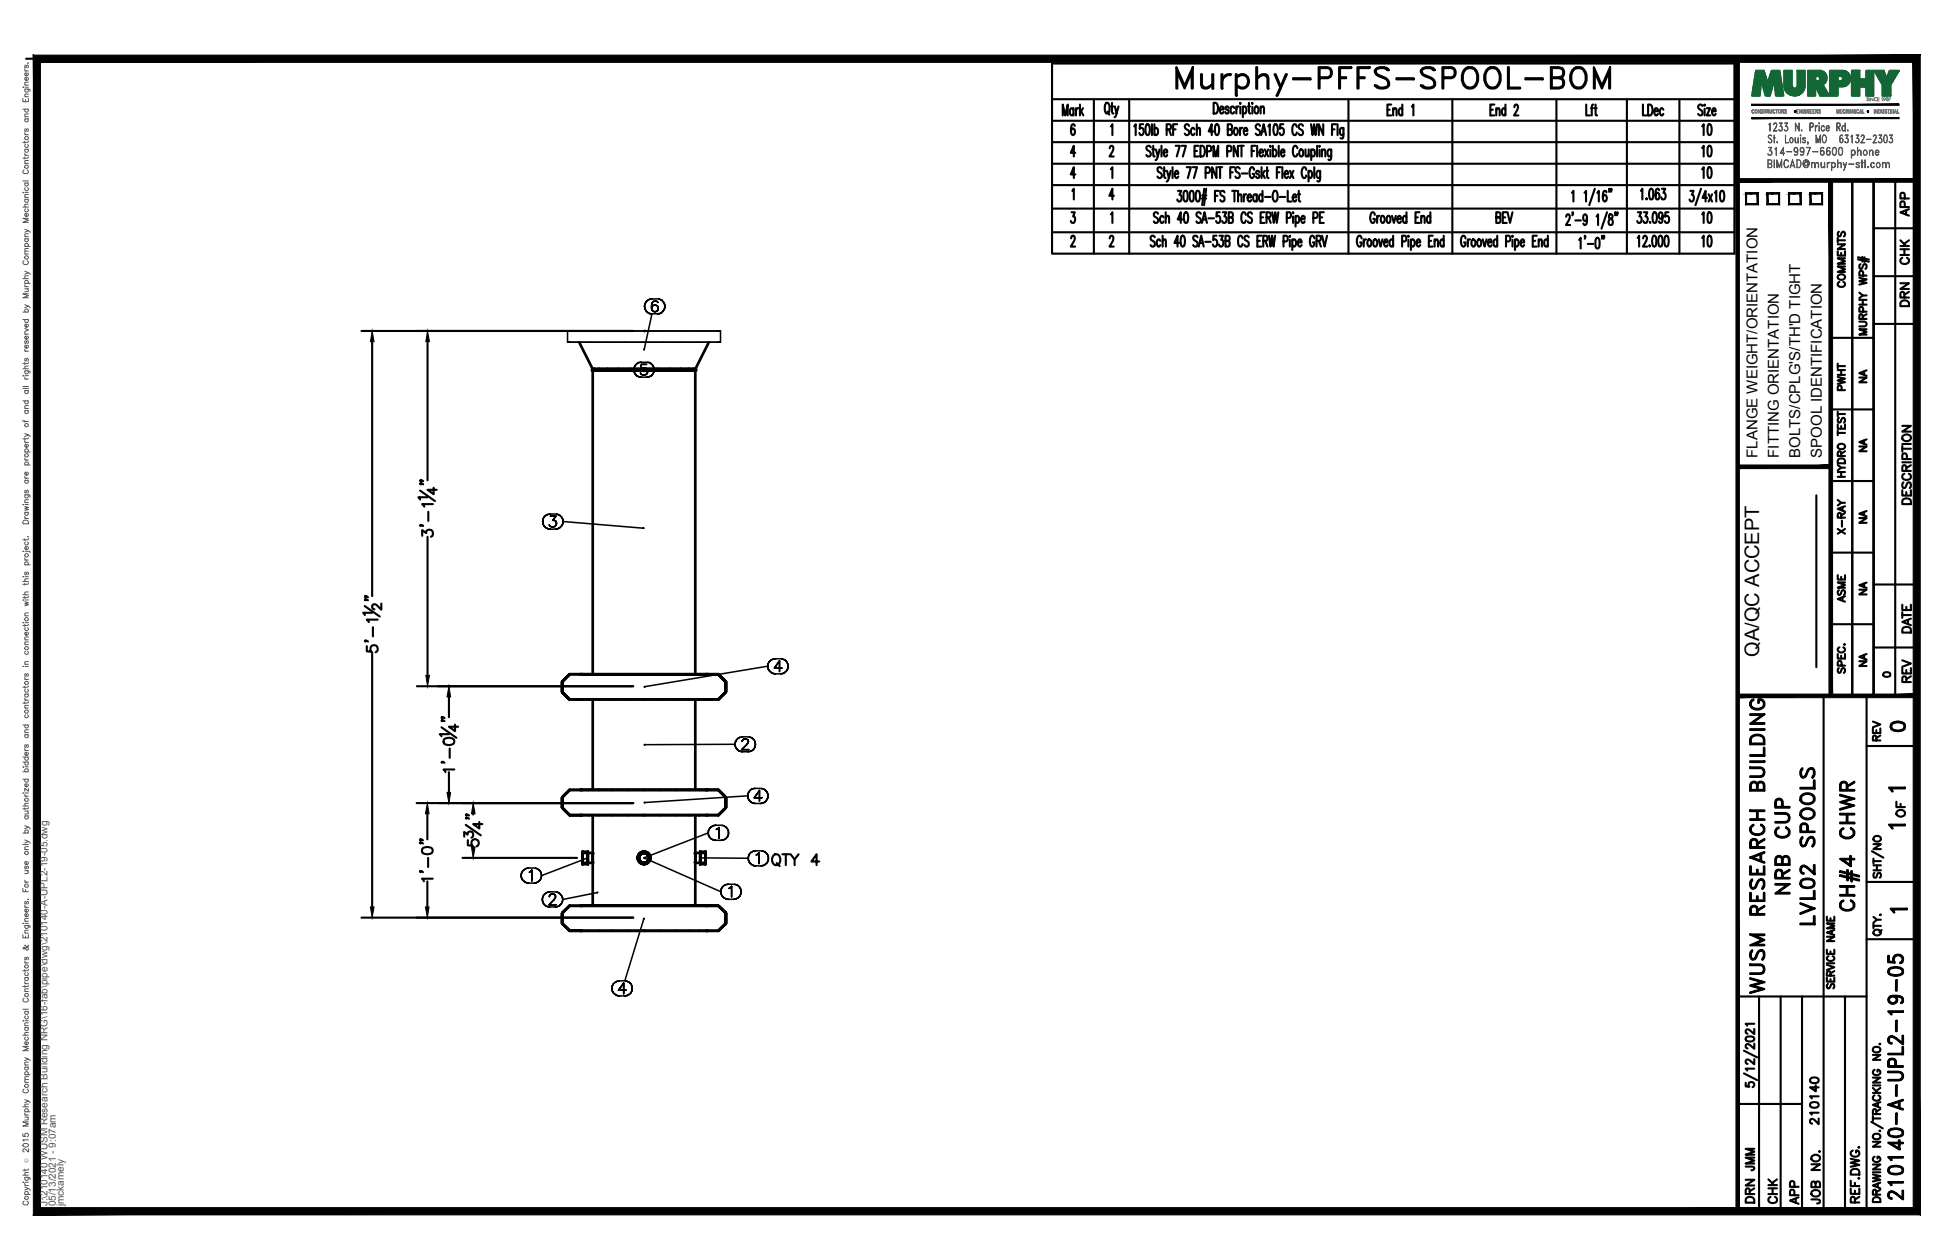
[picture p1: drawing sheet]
<svg xmlns="http://www.w3.org/2000/svg" width="432mm" height="279mm" viewBox="0 0 432 279" stroke-linecap="round" stroke-linejoin="round" font-family="sans-serif">
<defs><g id="words">
<text font-size="10.6" x="259.6" y="22.6">Murphy-PFFS-SPOOL-BOM</text>
<text font-size="7.9" x="413.1" y="203.2" transform="rotate(-90 413.1 203.2)">CH#4 CHWR</text>
<g font-size="6.6">
<text x="397.6" y="199.3" transform="rotate(-90 397.6 199.3)">NRB CUP</text>
<text x="403.2" y="206" transform="rotate(-90 403.2 206)">LVL02 SPOOLS</text>
<text x="391.9" y="221.5" transform="rotate(-90 391.9 221.5)">WUSM RESEARCH BUILDING</text>
<text x="422.6" y="267.1" transform="rotate(-90 422.6 267.1)">210140-A-UPL2-19-05</text>
</g>
<text font-size="6.2" x="170" y="193.3">QTY 4</text>
<g font-size="5.3">
<text x="376.1" y="31">10</text>
<text x="380.3" y="36" transform="rotate(-90 380.3 36)">10</text>
<text x="376.1" y="40.6">10</text>
<text x="380.3" y="50.8" transform="rotate(-90 380.3 50.8)">10</text>
<text x="376.1" y="55.7">10</text>
<text x="417.7" y="163.3">0</text>
<text x="389.8" y="260.7" transform="rotate(-90 389.8 260.7)">JMM</text>
<text x="389.8" y="267.8" transform="rotate(-90 389.8 267.8)">DRN</text>
<text x="399.7" y="268.1" transform="rotate(-90 399.7 268.1)">APP</text>
</g>
<g font-size="4.9">
<text x="424" y="49" transform="rotate(-90 424 49)">APP</text>
<text x="424" y="59.6" transform="rotate(-90 424 59.6)">CHK</text>
<text x="409.9" y="64.9" transform="rotate(-90 409.9 64.9)">COMMENTS</text>
<text x="424" y="69.1" transform="rotate(-90 424 69.1)">DRN</text>
<text x="409.9" y="87.8" transform="rotate(-90 409.9 87.8)">PWHT</text>
<text x="424.4" y="112.9" transform="rotate(-90 424.4 112.9)">DESCRIPTION</text>
<text x="409.9" y="119.6" transform="rotate(-90 409.9 119.6)">X-RAY</text>
<text x="409.9" y="134.8" transform="rotate(-90 409.9 134.8)">ASME</text>
<text x="424.4" y="141.5" transform="rotate(-90 424.4 141.5)">DATE</text>
<text x="424.4" y="152.4" transform="rotate(-90 424.4 152.4)">REV</text>
<text x="417.7" y="165.5" transform="rotate(-90 417.7 165.5)">REV</text>
<text x="423" y="182.4" transform="rotate(-90 423 182.4)">OF</text>
<text x="403.9" y="250.5" transform="rotate(-90 403.9 250.5)">210140</text>
<text x="394.8" y="268.1" transform="rotate(-90 394.8 268.1)">CHK</text>
<text x="404.3" y="268.1" transform="rotate(-90 404.3 268.1)">JOB NO.</text>
</g>
<g font-size="4.4">
<text x="414.5" y="86.1" transform="rotate(-90 414.5 86.1)">NA</text>
<text x="414.5" y="101.2" transform="rotate(-90 414.5 101.2)">NA</text>
<text x="414.5" y="117.1" transform="rotate(-90 414.5 117.1)">NA</text>
<text x="414.5" y="133" transform="rotate(-90 414.5 133)">NA</text>
<text x="389.9" y="145.7" transform="rotate(-90 389.9 145.7)">QA/QC ACCEPT</text>
<text x="414.5" y="148.9" transform="rotate(-90 414.5 148.9)">NA</text>
</g>
<text font-size="4" x="416.3" y="151.3">0</text>
<g font-size="3.5">
<text x="417.3" y="176.7">1</text>
<text x="417.3" y="184.9">1</text>
<text x="417.7" y="203.6">1</text>
</g>
<g font-size="3.3">
<text x="389.5" y="101.5" transform="rotate(-90 389.5 101.5)">FLANGE WEIGHT/ORIENTATION</text>
<text x="394.3" y="101.5" transform="rotate(-90 394.3 101.5)">FITTING ORIENTATION</text>
<text x="399.1" y="101.5" transform="rotate(-90 399.1 101.5)">BOLTS/CPLG'S/TH'D TIGHT</text>
<text x="403.8" y="101.5" transform="rotate(-90 403.8 101.5)">SPOOL IDENTIFICATION</text>
</g>
<g font-size="2.2" fill="#545454">
<text x="10.5" y="267.5" transform="rotate(-90 10.5 267.5)">J:\210140 WUSM Research Building NRG\16-fab\pipe\dwg\210140-A-UPL2-19-05.dwg</text>
<text x="12.4" y="267.5" transform="rotate(-90 12.4 267.5)">05/13/2021 - 9:07am</text>
<text x="14.1" y="267.4" transform="rotate(-90 14.1 267.4)">jmckamely</text>
</g>
<text font-size="1.3" fill="#545454" x="6.3" y="257.9" transform="rotate(-90 6.3 257.9)">Ó</text>
</g></defs>
<!-- layer: HP-CWR-PIPE -->
<g fill="none" stroke="#000" stroke-width=".59">
<path d="M128.4 75.9l3 6h8.4h-8M157.1 75.9l-3 6h-3.3M131.3 82.1h.3M131.3 81.9h.3zM131.3 81.9v.2h.3M131.4 81.9h-.1h.1M131.4 82.1h11.4h-3M131.4 81.9h14.3M131.6 82.1h8.2M131.6 81.9h1.2zM132.8 81.9h1.8zM134.6 81.9h2.4z"/>
<path d="M137 81.9h2.8zM139.8 82.1h14.1M139.8 81.9h3zM139.8 81.9h3h-3M142.8 81.9h2.9M142.8 81.9h5.6h-2.7M145.7 81.9h5.1M145.7 82.1h-2.9h11.3M148.4 81.9h4.2zM148.5 81.9h-2.8h2.8M150.9 81.9h-2.4h2.4M152.7 81.9h-1.8h1.8"/>
<path d="M153.9 81.9h-1.2h1.2M154.2 81.9h-.3h.3v.2h-.3h.3M124.6 151.2l1.7-1.7-1.7 1.7v2.2v-2.2v2.2l1.7 1.7-1.7-1.7 1.7 1.7-1.7-1.7zM126.3 149.5l-1.7 1.7 1.7-1.7M126.3 155.1h2.8h-2.8M126.3 149.5h2.8M128.6 155.1h26.4zM129.1 149.5h-.5h.5M130.5 149.5h-1.4h1.4M131.4 149.5v-67.4h22.7v67.4M131.4 155.1v20.1M132.7 149.5h-2.2h2.2"/>
<path d="M135.7 149.5h-3h3M139.1 149.5h-3.4h3.4M142.8 149.5h-3.7h3.7M146.4 149.5h-3.6h3.6M149.8 149.5h-3.4h3.4M152.8 149.5h-3h3M154.1 155.1v20.1M155 149.5h-2.2h2.2M155 155.1h4.2M155 155.1h1.9M156.4 149.5h-1.4h1.4M156.4 155.1h2.8"/>
<path d="M156.9 149.5h-.5h.5M159.2 149.5h-2.8h2.8M159.2 155.1l1.7-1.7-1.7 1.7M159.2 149.5l1.7 1.7-1.7-1.7 1.7 1.7v2.2l-1.7 1.7 1.7-1.7v-2.2v2.2v-2.2zM124.6 176.8l1.7-1.6-1.7 1.6v2.3v-2.3v2.3l1.7 1.6-1.7-1.6 1.7 1.6-1.7-1.6zM126.3 175.2l-1.7 1.6 1.7-1.6M126.3 175.2h2.8M129.1 175.2h-.5h.5M130.5 175.2h-1.4h1.4M132.7 175.2h-2.2h2.2M135.7 175.2h-3h3M139.1 175.2h-3.4h3.4"/>
<path d="M142.8 175.2h-3.7h3.7M146.4 175.2h-3.6h3.6M149.8 175.2h-3.4h3.4M152.8 175.2h-3h3M155 175.2h-2.2h2.2M156.4 175.2h-1.4h1.4M156.9 175.2h-.5h.5M159.2 175.2h-2.8h2.8M159.2 175.2l1.7 1.6-1.7-1.6 1.7 1.6v2.3l-1.7 1.6 1.7-1.6v-2.3v2.3v-2.3zM126.3 180.7h2.8h-2.8M128.6 180.7h26.4zM129.1 189v-.1v2.6v-.1"/>
<path d="M129.1 191.3v.3zM129.1 191.2v.3zM129.1 191v.4zM129.1 190.8v.4zM129.1 190.5v.4zM129.1 190.2v.4zM129.1 189.9v.3zM129.1 189.6v.3zM129.1 189.3v.4zM129.1 189v.5zM129.1 188.9v.4zM129.1 188.9v.3z"/>
<path d="M129.1 188.9h1.2M129.1 188.9v2.6M130.3 191.4v.2h-1.2M130.3 191.3v.2v-.1M130.3 191.3v.3zM130.3 191.2v.3zM130.3 191v.4zM130.3 190.8v.4zM130.3 190.5v.4zM130.3 190.2v.4zM130.3 189.9v.3zM130.3 189.6v.3z"/>
<path d="M130.3 189.3v.4zM130.3 189v.5zM130.3 188.9v.4zM130.3 188.9v.3zM130.3 189v-.1v.3M130.3 188.9v2.7M131.4 191v.2M131.4 180.7v20.2M131.4 191.2v.1h-2.3M131.4 189.1h-2.3v.2M131.4 189.2v.3M131.4 191.2v.1"/>
<path d="M141.4 190.2v-.3v.3M141.4 190.2v.4v-.4M141.4 190.6v-.4v.4M141.4 189.9v.3v-.3M141.4 189.9l.1-.3-.1 .3M141.4 190.6l.1 .3-.1-.3M141.5 190.9l-.1-.3 .1 .3M141.5 189.6l-.1 .3 .1-.3M141.5 189.6l.3-.3-.3 .3M141.5 190.9l.3 .3-.3-.3M141.7 189.9v.6M141.7 190.5v-.6l.1 .9"/>
<path d="M141.7 190.5l.1 .3M141.8 191.2l-.3-.3 .3 .3M141.8 189.3l-.3 .3 .3-.3M141.8 189.7l-.1 .2 .1-.2M141.8 189.3l.3-.3-.3 .3M141.8 191.2l.3 .2-.3-.2M141.8 190.8l.4 .4M141.8 189.7l-.1 .2M142 189.5l-.2 .2 .2-.2M142 189.5l-.2 .2M142.1 191.4l-.3-.2 .3 .2M142.1 189l-.3 .3 .3-.3"/>
<path d="M142.1 189l.3-.1-.3 .1M142.1 191.4l.3 .1-.3-.1M142.2 189.3l-.2 .2 .2-.2M142.2 189.3l-.2 .2M142.2 191.2l.3 .1M142.4 191.5l-.3-.1 .3 .1M142.4 188.9l-.3 .1 .3-.1M142.4 188.9h.3h-.3M142.4 191.5l.3 .1-.3-.1M142.5 189.2l-.3 .1 .3-.1M142.5 191.3h.5M142.5 189.2l-.3 .1"/>
<path d="M142.7 191.6l-.3-.1 .3 .1M142.7 188.9h-.3h.3M142.7 189.1l-.2 .1 .2-.1M142.7 188.9h.4h-.4M142.7 191.6l.4-.1-.4 .1M142.7 189.1l-.2 .1M142.7 189.1a1.04 1.04 0 0 1 1.1 .8M143.1 191.5l-.4 .1 .4-.1M143.1 188.9h-.4h.4M143.1 191.5l.4-.1-.4 .1M143.1 188.9l.4 .1-.4-.1M143.5 189l-.4-.1 .4 .1"/>
<path d="M143.5 191.4l-.4 .1 .4-.1M143.5 191.4l.2-.2-.2 .2M143.5 189l.2 .3-.2-.3M143.7 189.3l-.2-.3 .2 .3M143.7 191.2l-.2 .2 .2-.2M143.7 191.2l.3-.3-.3 .3M143.7 189.3l.3 .3-.3-.3M143.8 189.9v.6zM143.8 189.9v.6M143.8 190.5l-.3 .5-.5 .3M144 189.6l-.3-.3 .3 .3M144 190.9l.1-.3-.1 .3"/>
<path d="M144 190.9l-.3 .3 .3-.3M144 189.6l.1 .3-.1-.3M144.1 189.9l-.1-.3 .1 .3M144.1 190.6v-.4v.4M144.1 190.6l-.1 .3 .1-.3M144.1 189.9v.7zM144.1 190.2v-.3v.3M154.1 191.3h2.3M154.1 189.1h2.3M154.1 191.2h.1M154.1 189.2v.3M154.1 191v.2"/>
<path d="M154.1 180.7v20.2M155 180.7h4.2M155 180.7h1.9M155.2 191.3v.2v-.1M155.2 191.3v.3zM155.2 191.2v.3zM155.2 191v.4zM155.2 190.8v.4zM155.2 190.5v.4zM155.2 190.2v.4zM155.2 189.9v.3zM155.2 189.6v.3z"/>
<path d="M155.2 189.3v.4zM155.2 189v.5zM155.2 188.9v.4zM155.2 188.9v.3zM155.2 189v-.1v.3M155.2 191.6h1.2M155.2 188.9v2.6M156.4 188.9h-1.2v.1M156.4 189v-.1v2.6v-.1M156.4 191.3v.3zM156.4 191.2v.3zM156.4 191v.4z"/>
<path d="M156.4 190.8v.4zM156.4 190.5v.4zM156.4 190.2v.4zM156.4 189.9v.3zM156.4 189.6v.3zM156.4 189.3v.4zM156.4 189v.5zM156.4 188.9v.4zM156.4 188.9v.3zM156.4 188.9v2.6M156.4 180.7h2.8M159.2 180.7l1.7-1.6-1.7 1.6"/>
<path d="M124.6 202.5l1.7-1.6-1.7 1.6v2.3v-2.3v2.3l1.7 1.6-1.7-1.6 1.7 1.6-1.7-1.6zM126.3 200.9l-1.7 1.6 1.7-1.6M126.3 206.4h2.8h-2.8M126.3 200.9h2.8M128.6 206.4h26.4zM129.1 200.9h-.5h.5M130.5 200.9h-1.4h1.4M132.7 200.9h-2.2h2.2M135.7 200.9h-3h3M139.1 200.9h-3.4h3.4M142.8 200.9h-3.7h3.7M146.4 200.9h-3.6h3.6"/>
<path d="M149.8 200.9h-3.4h3.4M152.8 200.9h-3h3M155 200.9h-2.2h2.2M155 206.4h4.2M155 206.4h1.9M156.4 200.9h-1.4h1.4M156.4 206.4h2.8M156.9 200.9h-.5h.5M159.2 200.9h-2.8h2.8M159.2 206.4l1.7-1.6-1.7 1.6M159.2 200.9l1.7 1.6-1.7-1.6 1.7 1.6v2.3l-1.7 1.6 1.7-1.6v-2.3v2.3v-2.3z"/>
</g>
<g fill="none" stroke="#000" stroke-width=".34">
<path d="M125.8 73.4h33.3M126.4 75.9h32.7M128.1 73.4h-2.3v2.5h.6h-.6M142.9 67.9v.5v-.5M142.9 67.4v.5v-.5M142.9 68.4l.3 .5-.3-.5M143.2 67l-.3 .4 .3-.4M143.2 68.9l.3 .4-.3-.4M143.5 66.6l-.3 .4 .3-.4M143.5 69.3l.5 .2-.5-.2M144 66.4l-.5 .2 .5-.2M144 69.5l.5 .1-.5-.1"/>
<path d="M144.4 67.8v.5v-.5M144.5 66.3l-.5 .1 .5-.1M144.5 66.3h1.2M144.6 67.2l-.2 .6 .2-.6M144.6 68l-.2 .3 .2 .5-.2-.5zM144.6 68.8l.2 .2-.2-.2M144.8 66.9l-.2 .3 .2-.3M144.8 67.8l-.2 .2 .2-.2M144.8 69l.3 .1-.3-.1M145.1 66.7l-.3 .2 .3-.2M145.1 67.6l-.3 .2 .3-.2M145.1 69.1h.1h-.1"/>
<path d="M145.2 67.6h-.1h.1M145.2 69.1l.4-.1-.4 .1M145.4 66.7h-.3h.3M145.6 67.8l-.4-.2 .4 .2M145.6 69l.2-.2-.2 .2M145.7 66.9l-.3-.2 .3 .2M145.7 69.6l.5-.1-.5 .1M145.7 69.6h-1.2l-1.7 8v-.2M145.8 68l-.2-.2 .2 .2M145.8 67.1l-.1-.2 .1 .2M145.8 68.8l.1-.4-.1 .4M145.8 68l.1 .4z"/>
<path d="M146.2 66.4l-.5-.1 .5 .1M146.2 69.5l.5-.2-.5 .2M146.7 66.6l-.5-.2 .5 .2M146.7 69.3l.4-.4-.4 .4M147.1 67l-.4-.4 .4 .4M147.1 68.9l.2-.5-.2 .5M147.3 67.4l-.2-.4 .2 .4M147.3 68.4l.1-.5-.1 .5M147.4 67.9l-.1-.5 .1 .5M159.7 73.4h-.6h.6v2.5h-.6h.6M140.5 82l.1 .5-.1-.5M140.6 81.5l-.1 .5 .1-.5"/>
<path d="M140.6 82.5l.2 .5-.2-.5M140.8 81l-.2 .5 .2-.5M140.8 83l.4 .3-.4-.3M141.2 80.6l-.4 .4 .4-.4M141.2 83.3l.4 .3-.4-.3M141.6 80.4l-.4 .2 .4-.2M141.6 83.6h.5h-.5M142.1 83l-.1-.3 .1 .3M142.1 81.8l.1-.1-.1 .1M142.1 80.3l-.5 .1 .5-.1M142.1 83.6h1.3M142.1 80.3h1.3"/>
<path d="M142.2 80.8l-.1 1 .1-1M142.2 83h-.1h.1M142.2 81.7l.3-.1-.3 .1M142.5 83.2l-.3-.2 .3 .2M142.5 81.6h.4h-.4M142.8 81.6v.3M142.8 82.1v.3M142.9 83.2h-.4h.4M142.9 81.6l.3 .1-.3-.1M143.2 83l-.3 .2 .3-.2M143.2 81.7l.3 .2-.3-.2M143.3 80.8h-1.1h1.1"/>
<path d="M143.4 83.6h.5h-.5M143.5 82.8l-.3 .2 .3-.2M143.5 81.9v.4v-.4M143.5 82.3v.5zM143.9 80.4l-.5-.1 .5 .1M143.9 83.6l.4-.3-.4 .3M144.3 80.6l-.4-.2 .4 .2M144.3 83.3l.4-.3-.4 .3M144.7 81l-.4-.4 .4 .4M144.7 83l.2-.5-.2 .5M144.9 81.5l-.2-.5 .2 .5M144.9 82.5l.1-.5-.1 .5"/>
<path d="M145 82l-.1-.5 .1 .5M120.3 115.6v.5v-.5M120.3 115.1v.5v-.5M120.3 116.1l.3 .5-.3-.5M120.6 114.7l-.3 .4 .3-.4M120.6 116.6l.4 .4-.4-.4M121 114.3l-.4 .4 .4-.4M121 117l.4 .2-.4-.2M121.4 114.1l-.4 .2 .4-.2M121.4 117.2l.5 .1-.5-.1M121.7 116.4l.3 .3zM121.9 114l-.5 .1 .5-.1"/>
<path d="M121.9 117.3h1.2M121.9 114h1.2M122 114.5h1.2h-1.2M122 116.7l.7 .1zM122.5 115.4h.4h-.4M122.9 115.4l.2 .1-.2-.1M123 116.7l-.3 .1 .3-.1M123.1 115.5l.1 .1-.1-.1M123.1 117.3l.5-.1-.5 .1M123.2 114.5l-.7 .9 .7-.9M123.2 116.5l-.2 .2 .2-.2M123.2 115.6l.1 .3-.1-.3"/>
<path d="M123.3 115.9l-.1 .6zM123.6 114.1l-.5-.1 .5 .1M123.6 117.2l.5-.2-.5 .2M124.1 114.3l-.5-.2 .5 .2M124.1 117l.4-.4-.4 .4M124.5 114.7l-.4-.4 .4 .4M124.5 116.6l.2-.5-.2 .5M124.7 115.1l-.2-.4 .2 .4M124.7 116.1l.1-.5-.1 .5M124.8 115.6l-.1-.5 .1 .5M124.8 115.6l17.8 1.5M142.6 117.1h.2z"/>
<path d="M142.8 152.3l.1-.1zM170.2 147.7l.1 .6-.1-.6M170.2 147.7l-27.3 4.6M170.3 147.2l-.1 .5 .1-.5M170.3 148.3l.2 .4-.2-.4M170.5 146.8l-.2 .4 .2-.4M170.5 148.7l.4 .4-.4-.4M170.9 146.4l-.4 .4 .4-.4M170.9 149.1l.5 .2-.5-.2M171.4 146.2l-.5 .2 .5-.2M171.4 149.3l.5 .1-.5-.1M171.6 148.2h1.7h-1.7"/>
<path d="M171.9 146.1l-.5 .1 .5-.1M171.9 149.4h1.1M171.9 146.1h1.1M172.8 146.5l-1.2 1.7 1.2-1.7M172.8 146.5v2.4v-2.4M173 149.4l.6-.1-.6 .1M173.6 146.2l-.6-.1 .6 .1M173.6 149.3l.4-.2-.4 .2M174 146.4l-.4-.2 .4 .2M174 149.1l.4-.4-.4 .4M174.4 146.8l-.4-.4 .4 .4M174.4 148.7l.2-.4-.2 .4"/>
<path d="M174.6 147.2l-.2-.4 .2 .4M174.6 148.3l.1-.6-.1 .6M174.7 147.7l-.1-.5 .1 .5M142.8 165.1l.1 .1zM142.8 178l.1-.1zM162.9 165l.1 .6-.1-.6M162.9 165l-20 .1M163 164.5l-.1 .5 .1-.5M163 165.6l.3 .4-.3-.4M163.3 164.1l-.3 .4 .3-.4M163.3 166l.3 .4-.3-.4M163.6 163.7l-.3 .4 .3-.4"/>
<path d="M163.6 166.4l.5 .2-.5-.2M164.1 163.5l-.5 .2 .5-.2M164.1 166.6l.5 .1-.5-.1M164.4 166.2h1.6h-1.6M164.5 164.4h.1M164.5 164.3l.1-.2-.1 .2M164.6 163.4l-.5 .1 .5-.1M164.6 164.1l.1-.1-.1 .1M164.6 166.7h1.2M164.6 163.4h1.2M164.7 164l.3-.1-.3 .1M165 163.9h.4h-.4"/>
<path d="M165.4 163.9l.2 .1-.2-.1M165.6 165.1l-1.2 1.1 1.2-1.1M165.6 164l.2 .1-.2-.1M165.7 176.5l.1 .5-.1-.5M165.7 176.5l-22.8 1.5M165.8 164.7l-.2 .4 .2-.4M165.8 164.1l.1 .2-.1-.2M165.8 166.7l.5-.1-.5 .1M165.8 176l-.1 .5 .1-.5M165.8 177l.3 .4-.3-.4M165.9 164.5l-.1 .2 .1-.2M165.9 164.3v.2v-.2"/>
<path d="M166.1 175.5l-.3 .5 .3-.5M166.1 177.4l.3 .4-.3-.4M166.3 163.5l-.5-.1 .5 .1M166.3 166.6l.5-.2-.5 .2M166.4 175.1l-.3 .4 .3-.4M166.4 177.8l.5 .3-.5-.3M166.8 163.7l-.5-.2 .5 .2M166.8 166.4l.4-.4-.4 .4M166.9 174.9l-.5 .2 .5-.2M166.9 178.1l.5 .1-.5-.1M167.2 164.1l-.4-.4 .4 .4M167.2 166l.2-.4-.2 .4"/>
<path d="M167.2 176.9h1.7h-1.7M167.4 164.5l-.2-.4 .2 .4M167.4 165.6l.1-.6-.1 .6M167.4 174.8l-.5 .1 .5-.1M167.4 178.2h1.2M167.4 174.8h1.2M167.5 165l-.1-.5 .1 .5M168.3 175.3l-1.1 1.6 1.1-1.6M168.3 175.3v2.4v-2.4M168.6 178.2l.5-.1-.5 .1M169.1 174.9l-.5-.1 .5 .1M169.1 178.1l.5-.3-.5 .3"/>
<path d="M169.6 175.1l-.5-.2 .5 .2M169.6 177.8l.3-.4-.3 .4M169.9 175.5l-.3-.4 .3 .4M169.9 177.4l.3-.4-.3 .4M170.2 176l-.3-.5 .3 .5M170.2 177l.1-.5-.1 .5M170.3 176.5l-.1-.5 .1 .5M115.5 194.2l.1 .5-.1-.5M115.6 193.6l-.1 .6 .1-.6M115.6 194.7l.3 .4-.3-.4M115.9 193.2l-.3 .4 .3-.4M115.9 195.1l.3 .4-.3-.4"/>
<path d="M116.2 192.8l-.3 .4 .3-.4M116.2 195.5l.5 .2-.5-.2M116.7 192.6l-.5 .2 .5-.2M116.7 195.7l.5 .1-.5-.1M117.2 192.5l-.5 .1 .5-.1M117.2 195.8h1.2M117.2 192.5h1.2M117.3 193.4l.2-.1-.2 .1M117.5 193.3l.4-.4-.4 .4M117.9 192.9v2.5v-2.5M118.4 195.8l.5-.1-.5 .1M118.9 192.6l-.5-.1 .5 .1"/>
<path d="M118.9 195.7l.5-.2-.5 .2M119.4 192.8l-.5-.2 .5 .2M119.4 195.5l.3-.4-.3 .4M119.7 193.2l-.3-.4 .3 .4M119.7 195.1l.3-.4-.3 .4M120 193.6l-.3-.4 .3 .4M120 194.7v-.5v.5M120 194.2v-.6v.6M120.2 199.5l.1 .5-.1-.5M120.3 199l-.1 .5 .1-.5M120.3 200l.2 .4-.2-.4M120.5 198.5l-.2 .5 .2-.5"/>
<path d="M120.9 198.1l-.4 .4 .4-.4M121.4 197.9l-.5 .2 .5-.2M121.8 198.8v-.1v.1M121.8 198.7l.1-.2-.1 .2M121.9 197.8l-.5 .1 .5-.1M121.9 197.8h1.1M121.9 198.5l.1-.1-.1 .1M122 198.4l.2-.1-.2 .1M122.2 198.3h.5h-.5M122.7 198.3l.2 .1-.2-.1M122.8 199.5l-1.1 1.1 1.1-1.1M122.9 198.4l.1 .1-.1-.1"/>
<path d="M123 199.2l-.2 .3 .2-.3M123 198.5l.1 .2-.1-.2M123.1 199l-.1 .2 .1-.2M123.1 198.7v.3v-.3M123.6 197.9l-.6-.1 .6 .1M124 198.1l-.4-.2 .4 .2M124.4 198.5l-.4-.4 .4 .4M124.7 199l-.3-.5 .3 .5M124.7 200v-.5v.5M124.7 199.5v-.5v.5M130.1 190.3l.2-.1zM130.1 190.3l-10.1 3.9"/>
<path d="M132.3 197.9h.2zM132.3 197.9l-7.6 1.6M142.7 190.2l.2 .1zM142.7 190.2l.2-.1zM142.9 190.3l16.9 7.4M155.2 190.2l.2 .1zM155.4 190.2l10.4 .1M157 184.7v.5v-.5M157 184.7l-14.1 5.4M157 184.2v.5v-.5M157 185.2l.3 .5-.3-.5M157.3 183.7l-.3 .5 .3-.5"/>
<path d="M157.3 185.7l.4 .3-.4-.3M157.7 183.3l-.4 .4 .4-.4M157.7 186l.4 .3-.4-.3M158.1 183.1l-.4 .2 .4-.2M158.1 186.3h.6h-.6M158.7 183l-.6 .1 .6-.1M158.7 186.3h1.1M158.7 183h1.1M158.8 183.9l.2-.1-.2 .1M159 183.8l.4-.3-.4 .3M159.4 183.5v2.4v-2.4M159.8 197.7v.5v-.5"/>
<path d="M159.8 197.2v.5v-.5M159.8 198.2l.3 .5-.3-.5M159.8 186.3h.5h-.5M160.1 196.8l-.3 .4 .3-.4M160.1 198.7l.4 .4-.4-.4M160.3 183.1l-.5-.1 .5 .1M160.3 186.3l.5-.3-.5 .3M160.5 196.4l-.4 .4 .4-.4M160.5 199.1l.4 .2-.4-.2M160.8 183.3l-.5-.2 .5 .2M160.8 186l.4-.3-.4 .3M160.9 196.2l-.4 .2 .4-.2"/>
<path d="M160.9 199.3l.5 .1-.5-.1M161.2 183.7l-.4-.4 .4 .4M161.2 185.7l.2-.5-.2 .5M161.4 196.1l-.5 .1 .5-.1M161.4 184.2l-.2-.5 .2 .5M161.4 185.2l.1-.5-.1 .5M161.4 199.4h1.2M161.4 196.1h1.2M161.5 184.7l-.1-.5 .1 .5M161.6 197l.2-.1-.2 .1M161.8 196.9l.4-.4-.4 .4M162.2 196.5v2.4v-2.4"/>
<path d="M162.6 199.4l.5-.1-.5 .1M163.1 196.2l-.5-.1 .5 .1M163.1 199.3l.5-.2-.5 .2M163.6 196.4l-.5-.2 .5 .2M163.6 199.1l.4-.4-.4 .4M164 196.8l-.4-.4 .4 .4M164 198.7l.2-.5-.2 .5M164.2 197.2l-.2-.4 .2 .4M164.2 198.2l.1-.5-.1 .5M164.3 197.7l-.1-.5 .1 .5M165.8 190.3l.1 .5-.1-.5M165.9 189.8l-.1 .5 .1-.5"/>
<path d="M165.9 190.8l.2 .5-.2-.5M166.1 189.3l-.2 .5 .2-.5M166.1 191.3l.4 .4-.4-.4M166.5 189l-.4 .3 .4-.3M166.5 191.7l.5 .2-.5-.2M167 188.8l-.5 .2 .5-.2M167 191.9l.5 .1-.5-.1M167.5 188.7l-.5 .1 .5-.1M167.5 192h1.2M167.5 188.7h1.2M167.6 189.6l.3-.1-.3 .1M120.5 200.4l.4 .4-.4-.4"/>
<path d="M120.9 200.8l.5 .2-.5-.2M121.4 201l.5 .1-.5-.1M121.7 200.6h1.6h-1.6M121.9 201.1h1.1M123 201.1l.6-.1-.6 .1M123.6 201l.4-.2-.4 .2M124 200.8l.4-.4-.4 .4M124.4 200.4l.3-.4-.3 .4M135.6 219.2l.1 .5-.1-.5M135.7 218.6l-.1 .6 .1-.6M135.7 219.7l.3 .5-.3-.5M136 218.2l-.3 .4 .3-.4"/>
<path d="M136.3 217.8l-.3 .4 .3-.4M136.8 217.6l-.5 .2 .5-.2M137.1 219.6h1.7h-1.7M137.3 217.5l-.5 .1 .5-.1M138.2 218l-1.1 1.6 1.1-1.6M138.2 218v2.4v-2.4M139 217.6l-.5-.1 .5 .1M139.5 217.8l-.5-.2 .5 .2M139.9 218.2l-.4-.4 .4 .4M140.1 218.6l-.2-.4 .2 .4M140.1 219.7l.1-.5-.1 .5M140.2 219.2l-.1-.6 .1 .6"/>
<path d="M142.7 203.8l-4.2 13.7h-1.2M142.8 203.6l-.2 .2zM136 220.2l.3 .3-.3-.3M136.3 220.5l.5 .3-.5-.3M136.8 220.8h.5h-.5M137.3 220.8h1.2M138.5 220.8h.5h-.5M139 220.8l.5-.3-.5 .3M139.5 220.5l.4-.3-.4 .3M139.9 220.2l.2-.5-.2 .5"/>
</g>
<g fill="#000">
<circle cx="142.8" cy="73.4" r=".3"/>
<circle cx="142.8" cy="82.1" r=".3"/>
<circle cx="142.8" cy="155.1" r=".3"/>
<circle cx="142.8" cy="180.7" r=".3"/>
<circle cx="142.8" cy="206.4" r=".3"/>
</g>
<!-- layer: PS-BDR -->
<g fill="#000" stroke="#000" stroke-width=".22">
<path d="M388.3 26.1v.2l32.6-.2zM388.3 26.3l32.6-.2v.2z"/>
<path d="M388.3 23.1v.3l32.6-.3zM388.3 23.4l32.6-.3v.3z"/>
<path d="M7.4 12.2v257.2l1.6-1.6zM7.4 12.2l1.6 1.6v254zM7.4 12.2l1.6 1.6 416.6-1.6zM9 13.8l416.6-1.6-1.5 1.6zM425.6 12.2l-1.5 1.6 1.5 255.6zM424.1 13.8l1.5 255.6-1.5-1.6zM7.4 269.4h418.2l-1.5-1.6zM9 267.8h415.1l-416.7 1.6z"/>
</g>
<!-- layer: PS-BDR-T -->
<g fill="none" stroke="#000" stroke-width=".47">
<path d="M415.3 40v114.3h-4.7v-114.2v114.2h-4.8v-114.2M387 42.9h2.6v2.4h-2.6zM391.8 42.9h2.6v2.4h-2.6zM396.6 42.9h2.5v2.4h-2.5zM401.3 42.9h2.6v2.4h-2.6zM411.8 57.5l2.5 .5M411.8 57.1l2.5 .5M412.4 58.6a.59 .59 0 0 0-.3 .5 .59 .59 0 0 0 .4 .5l.3-.1 .3-.8 .4-.1a.64 .64 0 0 1 0 1M412.8 57v1M413.3 57.1v1M405.8 74.9h9.5M412.1 71.3l1.4 .1a.52 .52 0 0 1 .2 .6 .52 .52 0 0 1-.4 .4h-1.2"/>
<path d="M412.1 61.6l1.7 .4-1.7 .3 1.7 .4-1.7 .4M412.1 67.5h1.7M412.1 66.5h1.7M412.1 64.9l.8 .6M412.9 70.7l-.1-.9-.4-.1-.3 .3v.7h1.7M412.9 66.5v1M413 69.1l-.1-.9-.5-.1-.3 .3v.7h1.7M413 61.1l-.1-.9-.5-.1-.3 .3v.7h1.7M413.8 73h-1.7l1.7 .6-1.7 .6h1.7M413.8 65.5h-.9l-.8 .6M413.8 69.7l-.9 .5M405.8 90.8h9.5"/>
<path d="M407.4 94.1v1h1.6v-1M407.4 96h1.6M407.4 91.3v1.1M407.4 95.4v1.1M407.4 91.8h1.6M407.4 98.7a.79 .79 0 0 1 1-.3 .79 .79 0 0 1 .5 .9 .78 .78 0 0 1-1 .3 .78 .78 0 0 1-.5-.9zM407.6 92.7a.59 .59 0 0 0-.3 .5 .59 .59 0 0 0 .4 .5l.3-.1 .3-.8 .4-.1a.65 .65 0 0 1 0 1M408.1 94.5v.6M402.6 109.8v38.1M405.8 106.7h9.5M407.4 105.7h1.6M407.4 104.7h1.6"/>
<path d="M407.4 103.1l.7 .6M407.4 102a.9 .9 0 0 1 1.6 .2v.5h-1.6zM408.1 101.1l-.1-.9-.3-.1-.3 .3v.7h1.6M408.1 104.7v1M409 103.7h-.9l-.7 .6M409 100.1l-.9 .5M405.8 122.5h9.5M405.8 138.4h9.5M407.4 145v1h1.6v-1M407.6 148.2a.59 .59 0 0 0-.3 .5 .59 .59 0 0 0 .4 .5l.3-.2 .3-.7 .4-.1a.65 .65 0 0 1 0 1M407.7 143.5a.59 .59 0 0 0-.3 .7 .59 .59 0 0 0 .6 .5h.4a.59 .59 0 0 0 .6-.5 .59 .59 0 0 0-.4-.7M408.1 145.4v.6"/>
<path d="M408.2 147.6l-.1-.9-.4-.2-.3 .4v.7h1.6M408.8 142.9h.2z"/>
</g>
<!-- layer: PS-DIM -->
<path d="M5.8 13h419" fill="none" stroke="#000" stroke-width=".47"/>
<!-- layer: 0 -->
<g fill="none" stroke="#000" stroke-width=".47">
<path d="M415.3 40v114.3M420.1 40v114.3M415.3 50.6h9.5M415.3 61.2h9.5M415.3 71.8h9.5M415.3 129.6h9.5M415.3 143.6h9.5M386.6 238l2.9 1.5M386.6 233l2.9 1.5M387 230l.8-.2a.85 .85 0 0 1 1.1 .6 1.14 1.14 0 0 1-1.9 0zM388.9 237h-1.9l.3 .4M388.9 234.9v1.1l-1-.8-.6-.3-.3 .2v.5l.4 .3"/>
<path d="M388.9 231.4v1.2l-1-.8-.6-.3-.3 .2v.5l.4 .3M388.9 228.2v1.1l-1-.8-.6-.3-.3 .2v.5l.4 .3M388.9 227h-1.9l.3 .4M387 240.1v.8l.8 .1a.62 .62 0 0 1 0-.9 .62 .62 0 0 1 .9 .1 .62 .62 0 0 1-.2 .9"/>
</g>
<g fill="#000" stroke="#000" stroke-width=".22">
<path d="M384.8 13l.8 255.6v-255.6zM384.8 13l.8 255.6h-.8z"/>
<path d="M385.2 39.6v.8l39.6-.8zM385.2 40.4l39.6-.8v.8z"/>
<path d="M424.5 40l.8 114.3v-114.3zM424.5 40l.8 114.3h-.8z"/>
<path d="M385.2 153.9v.8l39.6-.8zM385.2 154.7l39.6-.8v.8z"/>
</g>
<!-- layer: PS-LOGO -->
<g fill="none" stroke="#545454" stroke-width=".22">
<path d="M5.1 19.3h.1zM5.5 19.8h.9l.2 .1v.4M5.5 15.3v.3l.3 .1M5.5 18.9h.8M5.5 15.7h.8M5.5 19.3h.8M5.7 19.8a.38 .38 0 0 0-.1 .5 .38 .38 0 0 0 .6 0 .38 .38 0 0 0-.1-.5M5.7 14.4l-.2 .3v.3h.3l.1-.4 .2-.2 .2 .3-.2 .4M6.1 17.2a.38 .38 0 0 1 .1 .5 .38 .38 0 0 1-.6 0 .38 .38 0 0 1 .1-.5h.1v.7M6.1 16.2a.38 .38 0 0 1 .1 .5 .38 .38 0 0 1-.6 0 .38 .38 0 0 1 .1-.5h.1v.6M6.2 13.9v.1zM6.3 18.2l-.8 .1v.3l.2 .3"/>
<path d="M5.1 21.8v.7h1.2v-.7M5.1 24.2h1.2M5.4 37.7a.43 .43 0 0 0-.3 .5 .43 .43 0 0 0 .4 .3h.3a.43 .43 0 0 0 .5-.3 .43 .43 0 0 0-.3-.5M5.5 34v.3l.3 .1M5.5 29.4v.3l.3 .2M5.5 31.3v.4M5.5 34.8v.4M5.5 36.2h.8M5.5 34.4h.8M5.5 33.1h.8M5.5 29.9h.8M5.5 26.4h.8"/>
<path d="M5.5 25.9h.8M5.5 21.4h.8M5.7 33.1a.38 .38 0 0 0-.1 .5 .38 .38 0 0 0 .6 0 .38 .38 0 0 0-.1-.5M5.7 32a.4 .4 0 0 0-.1 .6 .4 .4 0 0 0 .6 0 .4 .4 0 0 0-.1-.6M5.7 28.6l-.2 .2v.3h.3l.1-.4 .2-.1 .2 .2-.2 .4M5.7 26.4a.38 .38 0 0 0-.1 .5 .38 .38 0 0 0 .6 0 .38 .38 0 0 0-.1-.5M5.7 24.2a.38 .38 0 0 0-.1 .6 .38 .38 0 0 0 .6 0 .38 .38 0 0 0-.1-.6M5.7 22.1v.4M6.3 35.6h-.8v.3l.2 .3M6.3 34.8l-.3 .3h-.9M6.3 31.3l-.3 .3h-.9M6.3 25.3h-.8v.3l.2 .3"/>
<path d="M6.3 20.9h-.8v.3l.2 .2M391.9 34.2l.2 .2M392 36.3l.6-.1v-.6l-.6-.1v1.6l.6-.1v-.6h-.6M392.1 30a.44 .44 0 0 1 .7 .2 .38 .38 0 0 0-.6-.2 .38 .38 0 0 0-.1 .5l.4 .3a.46 .46 0 0 1 .2 .7 .46 .46 0 0 1-.7-.1 .41 .41 0 0 0 .6 .1 .41 .41 0 0 0 0-.6l-.6-.4zM392.3 33.3a.53 .53 0 0 1 .5 .8 .53 .53 0 0 1-.9 0 .47 .47 0 0 0 .7 .2l.2-.3M392.4 27.2l-.1 1.9v-1.7l-.2 .2zM392.4 36.3l.3 .1v.6l-.8 .2v-1.8l.8 .2v.6l-.3 .2M392.5 33.4a.51 .51 0 0 1 .3 .5 .51 .51 0 0 1-.3 .5M392.7 32.8l-.7-.1h.8l-.5 .7M392.7 32.7l-.5 .7 .4 .1 .2 .3M393.1 30.5l.4 .1zM393.1 29l.8 .1h-.8l.7-1.3-.2-.5h-.2l-.3 .4 .1-.3a.39 .39 0 0 1 .6 0 .39 .39 0 0 1 0 .5l-.7 1.2"/>
<path d="M393.3 35.4v1.8zM393.3 29.9v1.8zM393.4 33l.4-.3v1.7l-.1-1.6zM393.9 35.4l.5 1.5 .6-1.5v1.8l-.1-1.4-.5 1.4-.5-1.4v1.4zM393.9 31.4l.1 .3zM393.9 31.5l.1 .1zM394.4 28.8l.1 .2M394.7 27.9a.55 .55 0 0 1 .4 .7 .55 .55 0 0 1-.7 .4l-.1-.3 .4 .3 .3-.4M394.7 33.9l.9 .1h-1l.7-1.3v1.7v-1.5l-.6 1.1M394.8 28l.2 .5-.2 .5M395 27.3l-.6-.1h.6l-.3 .8M395 27.2l-.4 .8 .4 .1v.3"/>
<path d="M395.5 28.8l.2 .2M395.7 35.5a.47 .47 0 0 1 .7 .3l-.3-.3h-.3a1.08 1.08 0 0 0 0 1.6h.3l.3-.3a.44 .44 0 0 1-.4 .4 .44 .44 0 0 1-.5-.4l-.1-.7zM395.8 29.9v1.7l.7 .1h-.7zM395.8 27.9a.55 .55 0 0 1 .5 .7 .55 .55 0 0 1-.7 .4l-.1-.3 .4 .3 .4-.4M396 28l.3 .5-.3 .5M396 33.6l1.2 .1zM396.2 27.3l-.6-.1h.7l-.5 .8M396.2 27.2l-.4 .8 .3 .1 .2 .3M396.9 30.6a.57 .57 0 0 1 .7 .4 .57 .57 0 0 1-.4 .7l-.3-.1-.2-.4zM396.9 36.8h.8M397 30.6a.52 .52 0 0 1 .4 .5 .52 .52 0 0 1-.4 .5l-.2-.4zM397 36.7h.7"/>
<path d="M397.3 35.4l.6 1.8-.6-1.5-.5 1.5zM397.7 33.3l.3 .4 .3-.1 .2-.3M397.7 33.1l.3-.3h.3l.2 .3M397.8 34.3h.5M397.9 30.5l.1 1 .3 .1 .3-.2-.3 .3-.3-.1-.1-.2zM398 27.2l.8 1.6v-1.6v1.9l-.8-1.6v1.6zM398 32.8l-.3 .4 .3 .5M398.2 32.8a1.22 1.22 0 0 1 .1 1.6M398.3 35.4h.5a1.05 1.05 0 0 1 0 1.8h-.5zM398.3 35.5a.84 .84 0 0 1 .9 .5 .84 .84 0 0 1-.2 .9l-.7 .2zM398.5 33.5l-.2 .2a.49 .49 0 0 1-.6-.2 .49 .49 0 0 1 .1-.6 .49 .49 0 0 1 .7 0v.4a.81 .81 0 0 1-.5 1.1l-.3-.2 .1 .2M398.5 33.3l-.3 .4"/>
<path d="M398.6 30.5v1.2zM399 30l.1-.1v.3zM399.1 33.3l.3 .4 .3-.1 .1-.3M399.1 33.1l.3-.3h.3l.1 .3M399.1 30h.1M399.1 30.5v1.2zM399.1 34.3h.6M399.4 28.8v.3l-.1-.1zM399.4 28.9h.1M399.4 32.8a.51 .51 0 0 0-.3 .4 .51 .51 0 0 0 .3 .5M399.5 32.8a1.22 1.22 0 0 1 .1 1.6M399.6 31.5h.6"/>
<path d="M399.6 30.8l.6 .6-.2 .3-.4-.1v-.2l.1 .2M399.6 30.7h.6M399.7 30.6v.3M399.8 33.5l-.1 .2a.5 .5 0 0 1-.7-.5 .5 .5 0 0 1 .7-.4l.2 .5a.83 .83 0 0 1-.5 1.1l-.3-.2 .1 .2M399.8 33.3l-.3 .4M399.9 35.6a.74 .74 0 0 1 1 .2 .74 .74 0 0 1-.1 1l-.1-1 .1 .9a.68 .68 0 0 0-.3-1.2 .68 .68 0 0 0-.8 .9 .66 .66 0 0 0 .4 .7 .66 .66 0 0 0 .7-.2 .7 .7 0 0 1-.9 .1 .7 .7 0 0 1-.2-.8zM400 36l.2-.2 .4 .1 .1 .2-.5-.2-.2 .3 .1 .4 .4 .1 .2-.2-.1 .2-.4 .1-.2-.2zM400.1 30.6l.1 .2-.2-.3-.4 .1v.2l.6 .5M400.1 31.2v.4M400.7 31.5h.1M400.8 31.9l-.1-.5 .1 .4-.2 .2M400.8 31.7v.1"/>
<path d="M401.3 28.1l.6-.1v-.6l-.6-.1-.1 1.8v-1.9h.5l.2 .4v.4l-.2 .2h-.4M401.3 32.7l-.7 1.7 .7-1.7h-.9l.9 .1M401.6 36v1.2zM401.8 33.6l1.2 .1zM401.8 36.1h.5l.1 1.1-.2-1-.3-.1-.3 .3zM402.4 27.8v1.3zM402.5 29.9l.5 1.5 .5-1.5v1.8l-.1-1.4-.4 1.4-.4-1.4-.1 1.4zM402.6 36.1h.4l.1 1.1-.1-1-.3-.1-.3 .3zM402.6 27.9l.3-.1-.3 .2-.2 .4zM403.2 27.2l.1 .1v.2zM403.2 27.3h.1M403.2 27.8l.1 1.3z"/>
<path d="M403.5 34l.4 .4 .3-.1 .1-.3M403.5 33.8l.4-.4 .3 .1 .1 .3M403.6 36l.2 1 .3 .1 .3-.2-.3 .3-.4-.1zM403.7 32.8h.5M403.8 32.8l-.2 .2a1.17 1.17 0 0 0 .2 1.4M403.8 27.9l.4-.1 .2 .4-.2-.3a.54 .54 0 0 0-.4 .6 .54 .54 0 0 0 .4 .5l.2-.3-.2 .4h-.2l-.3-.5zM403.8 33.4l-.3 .5M404.1 33.4l.2 .5-.2 .5M404.1 30l.2-.1a.95 .95 0 0 1 .6 .9 .95 .95 0 0 1-.6 .9 1.24 1.24 0 0 1-.2-1.7zM404.1 30.1l.2-.1a.87 .87 0 0 1 .5 .8 .87 .87 0 0 1-.5 .8 1.19 1.19 0 0 1-.2-1.5zM404.2 32.8l.1 .1-.4-.2a1.42 1.42 0 0 0-.2 1.7 .49 .49 0 0 0 .6-.2 .49 .49 0 0 0-.1-.7 .49 .49 0 0 0-.7 .1M404.4 36l.1 1.2z"/>
<path d="M404.8 28.4h.6l-.2-.5a.54 .54 0 0 0-.4 .6 .54 .54 0 0 0 .4 .5l.2-.3-.2 .4a.63 .63 0 0 1-.4-.6 .63 .63 0 0 1 .4-.7l.3 .7h-.7M404.9 34l.3 .4 .3-.1 .2-.3M404.9 33.8l.3-.4 .3 .1 .2 .3M405 36l.1 1.2zM405.1 32.8h.5M405.1 32.8l-.1 .2a1.17 1.17 0 0 0 .2 1.4M405.2 33.4l-.3 .5M405.3 36.1l.3-.1-.5 .5zM405.4 33.4l.3 .5-.3 .5M405.5 32.8l.2 .1a.36 .36 0 0 0-.6-.1l-.2 .6v.8l.2 .2a.49 .49 0 0 0 .6-.2 .49 .49 0 0 0-.1-.7 .49 .49 0 0 0-.7 .1M406 36v1.8zM406.2 36.1a.53 .53 0 0 1 .7 .5 .53 .53 0 0 1-.7 .5l-.2-.2 .3 .2a.51 .51 0 0 0 .5-.5 .51 .51 0 0 0-.5-.5l-.3 .2z"/>
<path d="M406.3 32.8l.4-.1a1.13 1.13 0 0 1 0 1.7h-.1a1.28 1.28 0 0 1-.3-1.6zM406.3 34.3h.6M406.3 32.8h.6M406.4 32.8l-.2 .6 .2 1M406.8 32.8l.2 .6-.2 1M407.2 28.1l.6-.1v-.6l-.6-.1-.1 1.8v-1.9l.7 .1 .1 .7-.3 .2h-.4M407.3 35.4l.1 1.8zM407.5 28.2l.4 .9-.3-.9M407.6 36.1h.5l.1 1.1-.2-1-.3-.1-.3 .3zM407.7 32.8l.3-.1a1.13 1.13 0 0 1 0 1.7h-.1a1.28 1.28 0 0 1-.2-1.6zM407.7 34.3h.5M407.7 32.8h.5"/>
<path d="M407.8 32.8l-.2 .6 .2 1M407.8 31.3l.3 .3 .4-.3M407.8 31l.3-.3 .4 .3M408 30.1h.4M408 30l-.1 .3a1.28 1.28 0 0 0 .2 1.3M408.1 30.7l-.3 .4M408.2 32.8l.2 .6-.2 1M408.2 30.7l.3 .4-.3 .5M408.4 30l.1 .2a.33 .33 0 0 0-.5-.2l-.2 .7 .2 .9a.48 .48 0 0 0 .5-.5 .48 .48 0 0 0-.5-.4l-.2 .1M408.5 27.9l.3-.1 .2 .3-.2-.2a.54 .54 0 0 0-.5 .6 .54 .54 0 0 0 .5 .5l.2-.2-.2 .3-.5-.3zM409 27.2l.1 1.9zM409 37l-.5-1 .5 1.2"/>
<path d="M409 31.4l.1 .2M409.2 30.7l.4 .1 .1 .2M409.3 30.6a.53 .53 0 0 1 .4 .6 .53 .53 0 0 1-.7 .4v-.2a.36 .36 0 0 0 .6 .1l.1-.2M409.3 36l-.6 1.8zM409.4 30.7l.3 .4-.3 .5M409.6 28.8v.3zM409.6 28.9v.1zM409.6 30l-.6-.1h.7l-.4 .8M409.6 29.9l-.4 .8M409.8 36.4h1.1zM410.4 33.3v1.7zM410.6 33.3a.53 .53 0 0 1 .7 .6 .53 .53 0 0 1-.7 .5l-.2-.2 .3 .2a.51 .51 0 0 0 .5-.5 .51 .51 0 0 0-.5-.6l-.3 .2z"/>
<path d="M410.6 29.9l-.1 1.8v-1.6l-.2 .2zM411.3 31.4l.2 .2M411.5 37h.6M411.5 36.4l.6 .3v.2a.38 .38 0 0 1-.3 .3 .38 .38 0 0 1-.4-.3l.2 .2M411.5 36.2h.6M411.6 36.1v.3M411.6 30.6a.52 .52 0 0 1 .5 .6 .52 .52 0 0 1-.7 .4l-.1-.2a.36 .36 0 0 0 .6 .1l.2-.2M411.7 32.7l.1 1.7zM411.8 30.7l.3 .4-.1 .3-.2 .2M412 36.1l.1 .2a.38 .38 0 0 0-.3-.3 .38 .38 0 0 0-.4 .3l.7 .5M412 36.7v.4M412 33.3h.5v1.1v-.8l-.2-.3-.5 .3z"/>
<path d="M412 30l-.6-.1h.7l-.5 .8M412 29.9l-.4 .8 .3 .1 .2 .2M412.5 36l.5 .1zM412.5 31.6l.8 .1h-.8l.7-1.3-.2-.4h-.2l-.3 .3 .1-.2a.39 .39 0 0 1 .6-.1 .39 .39 0 0 1 0 .6l-.7 1.1M412.7 35.4l.1 1.8zM413.2 33.3a.54 .54 0 0 1 .7 .6 .54 .54 0 0 1-.7 .5l-.2-.5zM413.4 35.4l.1 1.8zM413.7 30.8l1 .1zM414 36.9l.2 .1-.1 .2zM414 37l.1 .1zM414.4 33.3v1.1zM414.6 33.3h.5l.1 1.1-.1-1-.3-.1-.4 .3z"/>
<path d="M414.7 36.3l.3-.3 .4 .1v.3v-.2a.46 .46 0 0 0-.7 .4 .46 .46 0 0 0 .7 .4v-.1l-.2 .3a.59 .59 0 0 1-.5-.3 .59 .59 0 0 1 0-.6zM415.2 31.6l.8 .1h-.9a1.94 1.94 0 0 0 .8-1.4l-.2-.3h-.3l-.2 .3 .1-.2 .4-.2 .2 .5-.7 1.3M415.7 33.8h.7l-.2-.5a.48 .48 0 0 0-.5 .6 .48 .48 0 0 0 .6 .4l.1-.2-.1 .3a.53 .53 0 0 1-.6-.5 .53 .53 0 0 1 .6-.6l.2 .6h-.8M416 36.3l.1-.2a.53 .53 0 0 1 .7 .5 .53 .53 0 0 1-.7 .5l-.1-.2zM416.4 31.4l.2 .2M416.7 30.6a.53 .53 0 0 1 .5 .6 .53 .53 0 0 1-.7 .4l-.2-.2 .5 .2 .3-.3M416.9 30.7l.2 .4-.2 .5M417.1 30l-.6-.1h.6l-.4 .8M417.1 29.9l-.5 .8 .4 .1 .1 .2M417.3 36l.1 1.2zM417.5 36.1h.5l.1 1.1-.1-.8-.2-.3-.4 .3zM417.7 30l.3-.1a1.32 1.32 0 0 1 0 1.8l-.3-.1-.2-.7z"/>
<path d="M417.7 31.5h.5M417.7 30.1h.5M417.8 30l-.2 .7 .2 .9M418.2 30l.1 .7-.1 .9M418.3 36.1h.4l.1 1.1-.1-1-.3-.1-.3 .3zM418.8 31.4l.2 .2M419.1 30.6a.53 .53 0 0 1 .4 .6 .53 .53 0 0 1-.7 .4v-.2a.36 .36 0 0 0 .6 .1l.1-.2M419.3 30.7l.2 .4-.2 .5M419.4 30l-.6-.1h.7l-.4 .8M419.4 29.9l-.4 .8 .4 .1 .1 .2M5.1 42.7h.1zM5.1 45.9h1.2"/>
<path d="M5.1 40.1h1.2M5.4 57.8a.43 .43 0 0 0-.3 .5 .43 .43 0 0 0 .4 .4h.3a.43 .43 0 0 0 .5-.4 .43 .43 0 0 0-.3-.5M5.5 50.8l.8 .4-.8 .3M5.5 56.3h.8M5.5 54.6h1.2M5.5 52.9h.8M5.5 52.5h.8M5.5 44.2h.8M5.5 43.8h.8M5.5 40.6h.8M5.5 42.7h.8M5.7 54.6a.38 .38 0 0 1-.1-.5 .38 .38 0 0 1 .6 0 .38 .38 0 0 1-.1 .5"/>
<path d="M5.7 52.9a.38 .38 0 0 0-.1 .6 .38 .38 0 0 0 .6 0 .38 .38 0 0 0-.1-.6M5.7 46.3a.38 .38 0 0 0-.1 .6 .38 .38 0 0 0 .6 0 .38 .38 0 0 0-.1-.6M5.7 44.2a.38 .38 0 0 0-.1 .5 .38 .38 0 0 0 .6 0 .38 .38 0 0 0-.1-.5M5.7 41.6a.38 .38 0 0 0-.1 .6 .38 .38 0 0 0 .6 0 .38 .38 0 0 0-.1-.6M5.7 40.6a.38 .38 0 0 0-.1 .5 .38 .38 0 0 0 .6 0 .38 .38 0 0 0-.1-.5M6.1 47.3a.38 .38 0 0 1 .1 .6 .38 .38 0 0 1-.6 0 .38 .38 0 0 1 .1-.6h.1v.7M6.3 55.7l-.8 .1v.2l.2 .3M6.3 55.1h-.8v.3l.2 .3M6.3 51.8l-.8 .1v.3l.2 .3M6.3 51.2l.4 .4M6.3 48.4h-1.2l1.2 .4-1.2 .5h1.2M6.3 45.3h-.8v.3l.2 .3"/>
<path d="M6.3 43.1l-.8 .1v.3l.2 .3M5.1 70.9h1.2M5.1 69.2h1.2M5.1 61.8h1.2M5.5 77.4v.3l.3 .2M5.5 73.7v.2l.3 .2M5.5 72.8l.8 .4-.8 .3M5.5 67.5l.8 .4-.8 .3M5.5 63.1v.3l.3 .2M5.5 60.1l.8 .4-.8 .3M5.5 77.9h.8M5.5 74.1h.8"/>
<path d="M5.5 64h.8M5.5 63.6h.8M5.5 62.9h1.2M5.7 79.4l-.2 .3v.3h.3l.1-.4 .2-.2 .2 .3-.2 .4M5.7 75.6l-.2 .2v.3h.3l.1-.4 .2-.1 .2 .2-.2 .4M5.7 70.9a.38 .38 0 0 0-.1 .5 .38 .38 0 0 0 .6 0 .38 .38 0 0 0-.1-.5M5.7 69.2a.38 .38 0 0 1-.1-.6 .38 .38 0 0 1 .6 0 .38 .38 0 0 1-.1 .6M5.7 62.9a.38 .38 0 0 1-.1-.6 .38 .38 0 0 1 .6 0 .38 .38 0 0 1-.1 .6M6 64l.3 .3-.1 .3-.7 .1M6.1 76.5a.38 .38 0 0 1 .1 .6 .38 .38 0 0 1-.6 0 .38 .38 0 0 1 .1-.6h.1v.7M6.1 74.5a.38 .38 0 0 1 .1 .6 .38 .38 0 0 1-.6 0 .38 .38 0 0 1 .1-.6h.1v.7M6.1 71.9a.38 .38 0 0 1 .1 .5 .38 .38 0 0 1-.6 0 .38 .38 0 0 1 .1-.5h.1v.6"/>
<path d="M6.3 67.9l.4 .4M6.3 65.1h-1.2l1.2 .5-1.2 .4h1.2M6.3 61.2h-.8v.3l.2 .3M6.3 60.5l.4 .4M5.1 93.2l.2 .3h1M5.1 83.3h.1zM5.1 88.9h1.2M5.1 86.1h1.2M5.1 85.7h1.2M5.1 81.8h1.2M5.5 97.6v.3l.3 .2M5.5 96.1l.8 .4-.8 .3"/>
<path d="M5.5 83.6v.3l.3 .2M5.5 82.2l1 .1 .1 .4M5.5 80.4v.4M5.5 93.2v.4M5.5 97.1v.4M5.5 98.1h.8M5.5 91h.8M5.5 90.6h.8M5.5 86.6h.8M5.5 84.1h.8M5.5 83.3h.8M5.7 91a.38 .38 0 0 0-.1 .6 .38 .38 0 0 0 .6 0 .38 .38 0 0 0-.1-.6"/>
<path d="M5.7 88.9a.38 .38 0 0 0-.1 .5 .38 .38 0 0 0 .6 0 .38 .38 0 0 0-.1-.5M5.7 86.6a.38 .38 0 0 0-.1 .6 .38 .38 0 0 0 .6 0 .38 .38 0 0 0-.1-.6M5.7 82.2a.38 .38 0 0 0-.1 .6 .38 .38 0 0 0 .6 0 .38 .38 0 0 0-.1-.6M6.1 98.5a.38 .38 0 0 1 .1 .6 .38 .38 0 0 1-.6 0 .38 .38 0 0 1 .1-.6h.1v.7M6.3 97.1l-.3 .2h-.9M6.3 96.5l.4 .3M6.3 89.9l-.8 .1v.3l.2 .3M6.3 81.2h-.8v.3l.2 .3M6.3 80.4l-.3 .2h-.9M5.1 111.9h.1zM5.2 115.6a.69 .69 0 0 1 1.1 .1v.4h-1.2zM5.5 114.5v.3l.3 .2"/>
<path d="M5.5 112.3l.8 .2-.8 .2 .8 .3-.8 .2M5.5 109.7h.9l.2 .1v.5M5.5 105.6v.3l.3 .1M5.5 101.6v.2l.3 .2M5.5 119.5v.4M5.5 115h.8M5.5 113.6h.8M5.5 111.4h.8M5.5 106.5h.8M5.5 106h.8M5.5 103.1h1.2M5.5 102h.8"/>
<path d="M5.5 100.2h1.2M5.5 111.9h.8M5.7 113.6a.38 .38 0 0 0-.1 .6 .38 .38 0 0 0 .6 0 .38 .38 0 0 0-.1-.6M5.7 109.7a.4 .4 0 0 0-.1 .6 .4 .4 0 0 0 .6 0 .4 .4 0 0 0-.1-.6M5.7 108.7l-.2 .3v.3h.3l.1-.4 .2-.2 .2 .3-.2 .3M5.7 106.5a.38 .38 0 0 0-.1 .6 .38 .38 0 0 0 .6 0 .38 .38 0 0 0-.1-.6M5.7 103.1a.38 .38 0 0 1-.1-.5 .38 .38 0 0 1 .6 0 .38 .38 0 0 1-.1 .5M5.7 100.2a.4 .4 0 0 1-.1-.6 .4 .4 0 0 1 .6 0 .4 .4 0 0 1-.1 .6M6.1 104.7a.38 .38 0 0 1 .1 .5 .38 .38 0 0 1-.6 0 .38 .38 0 0 1 .1-.5h.1v.7M6.2 119h.1M6.3 119.4l-.3 .3h-.9M6.3 110.8l-.8 .1v.3l.2 .2"/>
<path d="M5.1 138.1h.1zM5.1 133h.1zM5.1 127.9h.1zM5.1 122.2h.1zM5.1 131.9h1.2M5.1 128.9h1.2M5.5 133.4l.8 .3-.8 .2 .8 .2-.8 .3M5.5 123.7v.3l.3 .2M5.5 129.4v.3M5.5 132.3v.4M5.5 138.5v.4M5.5 136.6h.8"/>
<path d="M5.5 125.3h1.2M5.5 124.2h.8M5.5 122.2h1l.2 .3M5.5 138.1h.8M5.5 133h.8M5.5 127.9h.8M5.7 139.2a.38 .38 0 0 0-.1 .5 .38 .38 0 0 0 .6 0 .38 .38 0 0 0-.1-.5M5.7 126.9l-.2 .2v.3h.3l.1-.4 .2-.1 .2 .2-.2 .4M5.7 125.3a.38 .38 0 0 1-.1-.6 .38 .38 0 0 1 .6 0 .38 .38 0 0 1-.1 .6M5.7 120.2a.38 .38 0 0 0-.1 .5 .38 .38 0 0 0 .6 0 .38 .38 0 0 0-.1-.5M6.1 121.2a.38 .38 0 0 1 .1 .5 .38 .38 0 0 1-.6 0 .38 .38 0 0 1 .1-.5h.1v.7M6.3 138.4l-.3 .3h-.9"/>
<path d="M6.3 135.9l-.8 .1v.3l.2 .3M6.3 132.2l-.3 .3h-.9M6.3 131.3h-.8v.3l.2 .3M6.3 129.3l-.3 .3h-.9M6.3 128.3l-.8 .1v.3l.2 .2M5.1 147.8h.1zM5.5 154.8v.3l.3 .2M5.5 150.2v.3l.3 .2M5.5 152.1v.5M5.5 155.6v.5M5.5 157h.8M5.5 155.3h.8"/>
<path d="M5.5 153.9h.8M5.5 150.7h.8M5.5 147.3h.8M5.5 142.9h.8M5.5 141.9h.8M5.5 147.8h.8M5.7 158.5a.38 .38 0 0 0-.1 .5 .38 .38 0 0 0 .6 0 .38 .38 0 0 0-.1-.5M5.7 153.9a.38 .38 0 0 0-.1 .6 .38 .38 0 0 0 .6 0 .38 .38 0 0 0-.1-.6M5.7 152.8a.38 .38 0 0 0-.1 .6 .38 .38 0 0 0 .6 0 .38 .38 0 0 0-.1-.6M5.7 149.4l-.2 .2v.3h.3l.1-.4 .2-.1 .2 .2-.2 .4M5.7 144.4a.38 .38 0 0 0-.1 .6 .38 .38 0 0 0 .6 0 .38 .38 0 0 0-.1-.6M6.1 140.2a.38 .38 0 0 1 .1 .6 .38 .38 0 0 1-.6 0 .38 .38 0 0 1 .1-.6h.1v.7"/>
<path d="M6.3 156.4h-.8v.3l.2 .3M6.3 155.6l-.3 .3h-.9M6.3 152.1l-.3 .3h-.9M6.3 146.7l-.8 .1v.3l.2 .2M6.3 142.4h-.8v.3l.2 .2M6.3 141.3h-.8v.3l.2 .3M5.1 175.8h.1zM5.1 170h.1zM5.1 178.7h1.2M5.1 172.8h1.2M5.1 171.1h1.2M5.1 169h1.2"/>
<path d="M5.1 167.9h1.2M5.1 160.8h1.2M5.5 176.1v.3l.3 .2M5.5 166v.3l.3 .1M5.5 179.1v.4M5.5 179.9h.8M5.5 176.6h.8M5.5 166.4h.8M5.5 162.9h.8M5.5 162.5h.8M5.5 175.8h.8M5.5 170h.8"/>
<path d="M5.7 172.8a.38 .38 0 0 0-.1 .5 .38 .38 0 0 0 .6 0 .38 .38 0 0 0-.1-.5M5.7 171.1a.38 .38 0 0 1-.1-.5 .38 .38 0 0 1 .6 0 .38 .38 0 0 1-.1 .5M5.7 169a.38 .38 0 0 0-.1 .5 .38 .38 0 0 0 .6 0 .38 .38 0 0 0-.1-.5M5.7 167.9a.4 .4 0 0 0-.1 .6 .4 .4 0 0 0 .6 0 .4 .4 0 0 0-.1-.6M5.7 165.1l-.2 .2v.4h.3l.1-.4 .2-.2 .2 .2-.2 .5M5.7 162.9a.38 .38 0 0 0-.1 .6 .38 .38 0 0 0 .6 0 .38 .38 0 0 0-.1-.6M5.7 160.8a.38 .38 0 0 0-.1 .5 .38 .38 0 0 0 .6 0 .38 .38 0 0 0-.1-.5M6 179.9l.3 .4-.3 .2h-.5M6.1 173.8a.38 .38 0 0 1 .1 .6 .38 .38 0 0 1-.6 0 .38 .38 0 0 1 .1-.6h.1v.7M6.1 166.8a.38 .38 0 0 1 .1 .6 .38 .38 0 0 1-.6 0 .38 .38 0 0 1 .1-.6h.1v.7M6.3 179.1l-.3 .3h-.9M6.3 178.1l-.8 .1v.3l.2 .2"/>
<path d="M6.3 174.8v.7l-.8-.7v.7M6.3 161.8l-.8 .1v.3l.2 .3M5.1 197v.7h1.2M5.1 187.3h1.2M5.1 184.7h1.2M5.5 195.2v.2l.3 .2M5.5 186.3l.8 .3-.8 .3M5.5 183.1l.8 .3-.8 .4M5.5 195.6h.8M5.5 193.1h.8M5.5 188.4h.8M5.5 180.9h.8"/>
<path d="M5.7 199.9l-.2 .2v.3h.3l.1-.3 .2-.2 .2 .2-.2 .4M5.7 192.1l-.2 .2v.3h.3l.1-.4 .2-.1 .2 .2-.2 .4M5.7 184.7a.38 .38 0 0 1-.1-.5 .38 .38 0 0 1 .6 0 .38 .38 0 0 1-.1 .5M5.7 180.9a.4 .4 0 0 0-.1 .6 .4 .4 0 0 0 .6 0 .4 .4 0 0 0-.1-.6M5.7 197.3v.4M6 193.1l.3 .4-.3 .2h-.5M6.1 191a.38 .38 0 0 1 .1 .6 .38 .38 0 0 1-.6 0 .38 .38 0 0 1 .1-.6h.1v.7M6.2 199.4h.1zM6.3 187.7l-.8 .1v.3l.2 .3M6.3 186.6l.4 .4M6.3 183.4l.4 .4M5.1 207.2v.8h1.2v-.8"/>
<path d="M5.1 204.8h.1zM5.5 217.7v.3l.3 .1M5.5 213.1v.2l.3 .2M5.5 205.2l1 .1 .1 .4M5.5 200.7v.3l.3 .2M5.5 215v.4M5.5 218.5v.4M5.5 219.9h.8M5.5 218.1h.8M5.5 216.8h.8M5.5 213.5h.8M5.5 206.9h.8"/>
<path d="M5.5 204.3h.8M5.5 201.2h.8M5.5 204.8h.8M5.6 209.6l-.1 .1a.73 .73 0 0 1 .7 .9l-.2 .1-.6-.6-.3 .2 .1 .1 .5-.1 .6-.6-.1-.1M5.7 216.8a.38 .38 0 0 0-.1 .5 .38 .38 0 0 0 .6 0 .38 .38 0 0 0-.1-.5M5.7 215.7a.38 .38 0 0 0-.1 .5 .38 .38 0 0 0 .6 0 .38 .38 0 0 0-.1-.5M5.7 212.2l-.2 .3v.3h.3l.1-.4 .2-.2 .2 .3-.2 .3M5.7 205.2a.38 .38 0 0 0-.1 .6 .38 .38 0 0 0 .6 0 .38 .38 0 0 0-.1-.6M5.7 207.5v.5M6.1 202.6a.38 .38 0 0 1 .1 .6 .38 .38 0 0 1-.6 0 .38 .38 0 0 1 .1-.6h.1v.7M6.1 201.6a.38 .38 0 0 1 .1 .5 .38 .38 0 0 1-.6 0 .38 .38 0 0 1 .1-.5h.1v.7M6.3 219.3h-.8v.3l.2 .3"/>
<path d="M6.3 218.5l-.3 .3h-.9M6.3 215l-.3 .3h-.9M6.3 206.3h-.8v.3l.2 .3M6.3 203.7h-.8v.3l.2 .3M5.1 226.3h.1zM5.1 229.6h1.2M5.1 223.8h1.2M5.4 221.3a.43 .43 0 0 0-.3 .5 .43 .43 0 0 0 .4 .4h.3a.43 .43 0 0 0 .5-.4 .43 .43 0 0 0-.3-.5M5.5 234.5l.8 .4-.8 .3M5.5 238.3h1.2M5.5 236.6h.8M5.5 236.2h.8"/>
<path d="M5.5 227.9h.8M5.5 227.4h.8M5.5 224.3h.8M5.5 226.3h.8M5.7 238.3a.38 .38 0 0 1-.1-.5 .38 .38 0 0 1 .6 0 .38 .38 0 0 1-.1 .5M5.7 236.6a.38 .38 0 0 0-.1 .6 .38 .38 0 0 0 .6 0 .38 .38 0 0 0-.1-.6M5.7 230a.38 .38 0 0 0-.1 .5 .38 .38 0 0 0 .6 0 .38 .38 0 0 0-.1-.5M5.7 227.9a.38 .38 0 0 0-.1 .5 .38 .38 0 0 0 .6 0 .38 .38 0 0 0-.1-.5M5.7 225.3a.38 .38 0 0 0-.1 .5 .38 .38 0 0 0 .6 0 .38 .38 0 0 0-.1-.5M5.7 224.3a.38 .38 0 0 0-.1 .5 .38 .38 0 0 0 .6 0 .38 .38 0 0 0-.1-.5M6.1 231a.38 .38 0 0 1 .1 .6 .38 .38 0 0 1-.6 0 .38 .38 0 0 1 .1-.6h.1v.7M6.3 239.4h-.8v.3l.2 .3"/>
<path d="M6.3 238.7l-.8 .1v.3l.2 .3M6.3 235.5l-.8 .1v.3l.2 .3M6.3 234.9l.4 .3M6.3 232.1h-1.2l1.2 .4-1.2 .5h1.2M6.3 229h-.8v.3l.2 .3M6.3 226.8l-.8 .1v.2l.2 .3M5.1 251.4v.6h.5a.43 .43 0 0 1 0-.6 .43 .43 0 0 1 .6 .1 .43 .43 0 0 1-.2 .6M5.1 245.4h1.2M5.2 253.7a.58 .58 0 0 1 .7-.2 .58 .58 0 0 1 .3 .7 .59 .59 0 0 1-.7 .2 .59 .59 0 0 1-.3-.7zM5.4 241.5a.43 .43 0 0 0-.3 .5 .43 .43 0 0 0 .4 .3h.3a.43 .43 0 0 0 .5-.3 .43 .43 0 0 0-.3-.5M5.5 246.8v.3l.3 .2M5.5 243.8l.8 .4-.8 .3"/>
<path d="M5.5 259.2v.5M5.5 247.7h.8M5.5 247.3h.8M5.5 246.5h1.2M5.5 240h.8M5.7 246.5a.38 .38 0 0 1-.1-.5 .38 .38 0 0 1 .6 0 .38 .38 0 0 1-.1 .5M6 247.7l.3 .5-.3 .2h-.5M6.3 260h-.8v.3l.2 .3M6.3 259.2l-.3 .3h-.9M6.3 254.7v.8l-.8-.7h-.3l-.1 .4 .3 .2M6.3 252.8h-1.2l.2 .3M6.3 248.8h-1.2l1.2 .4-1.2 .5h1.2"/>
<path d="M6.3 244.8l-.8 .1v.3l.2 .2M6.3 244.2l.4 .3M5.1 262.2h.1zM5.1 260.6h1.2M5.4 266.3a.43 .43 0 0 0-.3 .5 .43 .43 0 0 0 .4 .4h.3a.43 .43 0 0 0 .5-.4 .43 .43 0 0 0-.3-.5M5.5 263.2l.8 .4-.8 .3M5.5 262.4v.3l.3 .2M5.5 261.1h.9l.2 .1v.4M5.5 264.9h1.2M5.5 262.9h.8M5.5 262.2h.8M5.7 264.9a.38 .38 0 0 1-.1-.6 .38 .38 0 0 1 .6 0 .38 .38 0 0 1-.1 .6"/>
<path d="M5.7 261.1a.38 .38 0 0 0-.1 .5 .38 .38 0 0 0 .6 0 .38 .38 0 0 0-.1-.5M6.3 263.6l.4 .4"/>
<circle cx="5.9" cy="37" r=".4"/>
<circle cx="5.9" cy="30.6" r=".4"/>
<circle cx="413.5" cy="33.8" r=".48"/>
<circle cx="416.3" cy="36.6" r=".48"/>
<circle cx="5.9" cy="57.1" r=".39"/>
<circle cx="5.9" cy="94.3" r=".4"/>
<circle cx="5.9" cy="101" r=".4"/>
<circle cx="5.9" cy="137.3" r=".39"/>
<circle cx="5.9" cy="123.2" r=".4"/>
<circle cx="5.9" cy="157.8" r=".4"/>
<circle cx="5.9" cy="151.4" r=".4"/>
<circle cx="5.9" cy="143.7" r=".4"/>
<circle cx="5.9" cy="177.3" r=".4"/>
<circle cx="5.9" cy="189.1" r=".39"/>
<circle cx="5.9" cy="196.4" r=".4"/>
<circle cx="5.9" cy="214.3" r=".4"/>
<circle cx="5.9" cy="220.6" r=".4"/>
<circle cx="5.9" cy="240.8" r=".39"/>
<circle cx="5.9" cy="265.6" r=".39"/>
</g>
<!-- layer: PS-BDR -->
<g fill="none" stroke="#136734" stroke-width=".34">
<path d="M388.6 19.6v1.6M388.7 18.9v2.3M388.8 18.2v3M388.9 17.5v3.7M389 16.8v4.4M389.1 16.1v5.1M389.2 15.6v5.6M389.4 15.6v5.6M389.5 15.6v5.6M389.6 15.6v5.6M389.7 15.6v5.6M389.8 15.6v5.6"/>
<path d="M389.9 15.6v5.6M390 15.6v5.6M390.1 15.6v5.3M390.3 15.6v4.2M390.3 15.6v3.1M390.5 15.6v2.5M390.6 15.6v2.9M390.7 15.6v3.4M390.8 15.6v3.7M390.9 15.6v4.2M391 15.6h-1.8l-.9 5.6h1.8l.3-3.2 .9 3.2h1.1l.9-3.2 .3 3.2h1.8l-.9-5.6M391 15.6l.8 2.7 .9-2.7h1.8"/>
<path d="M391 15.6v4.5M391.1 16v4.6M391.3 16.4v4.5M391.4 16.7v4.5M391.5 17.1v4.1M391.6 17.5v3.7M391.7 17.8v3.4M391.8 18.2v3M391.9 18v3.2M392 17.6v3.6M392.2 17.3v3.9M392.2 16.9v4.3"/>
<path d="M392.4 16.6v4.6M392.5 16.2v4.6M392.6 15.9v4.5M392.7 15.6v4.4M392.8 15.6v4M392.9 15.6v3.6M393.1 15.6v3.2M393.1 15.6v2.8M393.3 15.6v2.4M393.4 15.6v3.4M393.5 15.6v4.5M393.6 15.6v5.5"/>
<path d="M393.7 15.6v5.6M393.8 15.6v5.6M393.9 15.6v5.6M394 15.6v5.6M394.2 15.6v5.6M394.3 15.6v5.6M394.4 15.6v5.6M394.5 15.6v5.6M394.6 16.3v4.9M394.7 17v4.2M394.8 17.7v3.5M395 18.4v2.8"/>
<path d="M395 19.1v2.1M395.2 19.8v1.4M395.5 19v-3.4h1.7v3.5M395.5 19a2.28 2.28 0 0 0 2.3 2.2M395.5 15.6v3.9M395.6 15.6v4.3M395.7 15.6v4.5M395.8 15.6v4.7M395.9 15.6v4.8M396.1 15.6v5M396.2 15.6v5M396.3 15.6v5.1"/>
<path d="M396.4 15.6v5.2M396.5 15.6v5.3M396.6 15.6v5.3M396.7 15.6v5.4M396.8 15.6v5.4M396.9 15.6v5.5M397.1 15.6v5.5M397.2 15.6v5.6M397.3 19.2v2M397.3 19.1a.57 .57 0 0 0 .6 .5 .57 .57 0 0 0 .5-.5M397.4 19.4v1.8M397.5 19.5v1.7"/>
<path d="M397.6 19.5v1.7M397.7 19.6v1.6M397.8 19.6v1.6M398 19.6v1.6M398 19.5v1.7M398.2 19.5v1.7M398.3 19.4v1.8M398.5 15.6v5.5M398.6 15.6v5.5M398.7 15.6v5.5M398.9 15.6v5.4M398.9 15.6v5.3"/>
<path d="M399.1 15.6v5.3M399.2 15.6v5.2M399.3 15.6v5.1M399.4 15.6v5M399.5 15.6v4.9M399.6 15.6v4.7M399.7 15.6v4.6M399.9 15.6v4.4M400 15.6v4.2M400.1 19.3v-3.7h-1.7v5.6M400.1 19a2.31 2.31 0 0 1-2.3 2.2M400.8 15.6v5.6"/>
<path d="M401 15.6v5.6M401.1 15.6v5.6M401.2 15.6v5.6M401.3 15.6v5.6M401.4 15.6v5.6M401.5 15.6v5.6M401.6 15.6v5.6M401.7 15.6v5.6M401.9 15.6v5.6M402 15.6v5.6M402.1 15.6v5.6M402.2 15.6v5.6"/>
<path d="M402.3 15.6v5.6M402.4 15.6v5.6M402.5 15.6v1.3M402.5 18v1.3M402.7 15.6v1.3M402.7 18v1.6M402.7 18v1.8M402.9 15.6v1.3M402.9 18v2.1M403 15.6v1.3M403 18v2.3M403.1 15.6v1.3l.2 .3 .1 .4"/>
<path d="M403.1 16.9h-.7v1.1l.7-.1v2.6M403.2 15.6v1.4M403.2 17.9v2.9M403.3 17.8l-.2 .1M403.3 15.6v1.6M403.3 17.7v3.3M403.4 17.7l-.1 .1M403.4 15.6v5.6M403.5 15.6v5.6M403.6 15.7v5.5M403.8 15.7v5.5M403.9 15.7v5.5"/>
<path d="M404 15.8v3M404 18.9v2.3M404.1 15.9v2.9M404.1 19v2.2M404.2 15.9v2.8M404.2 19.1v2.1M404.3 19.2l1.2 2h-2.1M404.3 16v2.6M404.3 19.2v2M404.3 19.1l-.4-.2a1.67 1.67 0 0 0 1.1-1.8 1.67 1.67 0 0 0-1.5-1.5h-2.8v5.6h1.7v-2.1l1 2.1M404.4 16.1v2.4M404.4 19.4v1.8"/>
<path d="M404.5 16.2v2.2M404.5 19.6v1.6M404.7 16.3v2M404.7 19.8v1.4M404.8 16.5v1.6M404.8 20v1.2M404.9 16.7v1.2M405.7 15.6v5.6M405.8 15.6v5.6M405.9 15.6v5.6M406 15.6v5.6M406.1 15.6v5.6"/>
<path d="M406.2 15.6v5.6M406.3 15.6v5.6M406.4 15.6v5.6M406.6 15.6v5.6M406.8 15.6v5.6M406.9 15.6v5.6M407 15.6v5.6M407.1 15.6v5.6M407.2 15.6v5.6M407.3 15.6v5.6M407.4 18h.6M407.4 15.6v1.3"/>
<path d="M407.4 18v1.2M407.6 15.6v1.3M407.6 18v1.2M407.7 15.6v1.3M407.7 18v1.2M407.8 15.6v1.3M407.8 18v1.2M407.9 15.6v1.3M407.9 18v1.2M408 15.6v1.3M408 18v1.2M408 16.9h-.6v1.1"/>
<path d="M408.1 16.9h.1M408.1 15.6v1.3M408.1 18v1.2M408.2 17.9l.1-.1v1.4M408.2 15.6v1.3l.1 .2M408.2 17.9v1.3M408.2 17.9l-.1 .1M408.3 15.6v1.5M408.4 17.1v.5M408.4 17.7v.1M408.5 15.6v3.6M408.5 15.6h-2.9v5.6h1.8v-2"/>
<path d="M408.5 15.6l.7 .2 .5 .4M408.5 15.6v3.6h-1.1M408.7 15.6v3.6M408.8 15.7v3.5M408.9 15.7v3.5M409 15.7v3.4M409.1 15.8v3.3M409.2 15.8v3.2M409.3 15.9v3.1M409.4 16v2.9M409.6 16.1v2.7M409.7 16.2l.3 .5"/>
<path d="M409.7 16.2v2.5l.3-.6M409.7 18.6l-.5 .4-.7 .2M409.8 16.3v2.3M409.9 16.5v1.9M410 16.7v1.5M410.1 16.7l.1 .7-.1 .7M410.1 17v.9M410.4 15.6h1.8h-1.8M410.4 15.6v5.6h1.8v-2h1.4v2h1.7v-5.6h-1.7v2h-1.4v-2M410.6 15.6v5.6M410.7 15.6v5.6M410.8 15.6v5.6"/>
<path d="M410.9 15.6v5.6M411 15.6v5.6M411.1 15.6v5.6M411.3 15.6v5.6M411.5 15.6v5.6M411.6 15.6v5.6M411.7 15.6v5.6M411.8 15.6v5.6M411.9 15.6v5.6M412 15.6v5.6M412.1 15.6v5.6M412.2 17.6v1.6"/>
<path d="M412.4 17.6v1.6M412.5 17.6v1.6M412.6 17.6v1.6M412.7 17.6v1.6M412.8 17.6v1.6M412.9 17.6v1.6M413 17.6v1.6M413.1 17.6v1.6M413.2 17.6v1.6M413.4 17.6v1.6M413.5 17.6v1.6M413.6 17.6v1.6"/>
<path d="M413.7 15.6v5.6M413.8 15.6v5.6M413.9 15.6v5.6M414 15.6v5.6M414.1 15.6v5.6M414.3 15.6v5.6M414.5 15.6v5.6M414.6 15.6v5.6M414.7 15.6v5.6M414.8 15.6v5.6M414.9 15.6v5.6M415 15.6v5.6"/>
<path d="M415.1 15.6v5.6M415.2 15.6v5.6M415.4 15.6h2.2l.6 1.7 .6-1.7h2.2l-1.9 3.2v2.4h-1.9v-2.4zM415.5 15.6v.2M415.6 15.6v.3M415.7 15.6v.6M415.8 15.6v.7M415.9 15.6v.9M416 15.6v1.1M416.2 15.6v1.3M416.2 15.6v1.5M416.4 15.6v1.7"/>
<path d="M416.5 15.6v1.9M416.6 15.6v2.1M416.7 15.6v2.3M416.8 15.6v2.5M416.9 15.6v2.6M417.1 15.6v2.8M417.1 15.6v3M417.3 15.6v5.6M417.4 15.6v5.6M417.5 15.6v5.6M417.6 15.6v5.6M417.7 16v5.2"/>
<path d="M417.8 16.3v4.9M417.9 16.6v4.6M418 17v4.2M418.2 17.3v3.9M418.3 17.1v4.1M418.4 16.8v4.4M418.5 16.5v4.7M418.6 16.2v5M418.7 15.9v5.3M418.8 15.6v5.6M418.9 15.6v5.6M419 15.6v5.6"/>
<path d="M419.2 15.6v3.1M419.3 15.6v2.9M419.4 15.6v2.7M419.5 15.6v2.5M419.6 15.6v2.3M419.7 15.6v2.2M419.8 15.6v2M419.9 15.6v1.8M420.1 15.6v1.6M420.1 15.6v1.4M420.3 15.6v1.2M420.4 15.6v1"/>
<path d="M420.5 15.6v.9M420.6 15.6v.7M420.7 15.6v.5M420.8 15.6v.3M420.9 15.6v.1M388.4 21v.2M388.5 20.3v.9M395.3 20.6v.6M404.9 20.1v1.1M405 20.3v.9M405.1 20.5v.7M405.2 20.7v.5"/>
<path d="M405.3 20.9v.3M405.4 21.1v.1"/>
</g>
<!-- layer: PS-LOGO -->
<g fill="none" stroke="#767676" stroke-width=".22">
<path d="M388.4 24.5l.1-.2 .3 .2a.25 .25 0 0 0-.3-.2 .25 .25 0 0 0-.1 .3l.1 .5 .3-.2a.26 .26 0 0 1-.3 .2 .26 .26 0 0 1-.2-.3zM389.1 24.3h.1a.4 .4 0 0 1 .3 .4 .4 .4 0 0 1-.4 .4l-.1-.3zM389.7 24.3l.5 .7v-.7v.8l-.4-.7-.1 .7zM390.5 24.3l.4 .1a.23 .23 0 0 0-.3-.1 .23 .23 0 0 0-.1 .2l.2 .2a.25 .25 0 0 1 .1 .4 .25 .25 0 0 1-.4-.1h.4l-.3-.4zM391 24.3h.4zM391.2 24.3v.8l.1-.8M391.7 24.7l.3-.1v-.2l-.3-.1v.8v-.8h.3v.3l-.3 .1M391.8 24.7l.3 .4zM392.3 24.3l.1 .7 .1 .1 .2-.2 .1-.6v.6l-.3 .2-.2-.2zM393.1 24.3h.2l.1 .2-.1-.2a.36 .36 0 0 0-.3 .4 .36 .36 0 0 0 .3 .3l.1-.1a.24 .24 0 0 1-.3 .2 .24 .24 0 0 1-.1-.3zM393.6 24.3h.4zM393.8 24.3l.1 .8z"/>
<path d="M394.2 24.4l.2-.1a.41 .41 0 0 1 .3 .4 .41 .41 0 0 1-.4 .4zM395 24.7l.3-.1v-.2l-.3-.1-.1 .8v-.8l.4 .1v.3h-.3M395.1 24.7l.2 .4-.1-.4M395.6 24.3l.4 .1a.23 .23 0 0 0-.2-.1 .23 .23 0 0 0-.2 .2l.2 .2a.25 .25 0 0 1 .2 .4 .25 .25 0 0 1-.5-.1h.5l-.4-.4zM398.3 24.3h.3h-.3v.8h.3h-.3M398.3 24.7h.2h-.2M398.9 24.3l.4 .7v-.7v.8l-.4-.7v.7zM399.7 24.3l.3 .2-.3-.1a.41 .41 0 0 0 .2 .7l.1-.2-.1-.1h.1v.1a.26 .26 0 0 1-.3 .2 .26 .26 0 0 1-.2-.3zM400.2 24.3l.1 .8zM400.5 24.3l.5 .7v-.7v.8l-.4-.7-.1 .7zM401.3 24.3h.3h-.3v.8h.3h-.3M401.3 24.7h.2h-.2"/>
<path d="M401.9 24.3h.3h-.3v.8h.3h-.3M401.9 24.7h.2h-.2M402.5 24.7l.3-.1v-.2l-.3-.1-.1 .8v-.8l.5 .1-.1 .3h-.3M402.7 24.7l.2 .4-.2-.4M403.1 24.3l.4 .1a.23 .23 0 0 0-.2-.1 .23 .23 0 0 0-.2 .2l.3 .2a.25 .25 0 0 1 .1 .4 .25 .25 0 0 1-.4-.1h.4l-.4-.4zM407.1 24.3l.3 .7 .3-.7v.8l-.1-.6-.2 .6-.2-.6-.1 .6zM407.9 24.3h.4h-.3v.8h.3h-.4zM408 24.7h.1h-.1M408.5 24.4l.3-.1 .2 .2a.22 .22 0 0 0-.3-.2 .22 .22 0 0 0-.2 .3l.2 .5 .3-.2a.24 .24 0 0 1-.3 .2 .24 .24 0 0 1-.2-.3zM409.2 25.1v-.8v.8M409.2 24.7h.4M409.6 24.3v.8z"/>
<path d="M409.9 25.1h.1M409.9 24.9h.4M410.1 24.3l.3 .8-.3-.7-.2 .7zM410.5 24.3l.5 .7v-.7v.8l-.4-.7-.1 .7zM411.3 24.3v.8zM411.6 24.3l.4 .2a.25 .25 0 0 0-.3-.2 .25 .25 0 0 0-.1 .3v.2a.24 .24 0 0 0 .1 .3 .24 .24 0 0 0 .3-.2 .26 .26 0 0 1-.3 .2 .26 .26 0 0 1-.2-.3zM412.2 25.1h.1M412.2 24.9h.4M412.3 24.9h.3M412.4 24.3l.3 .8-.3-.7-.2 .7zM412.9 24.3v.8h.3h-.3zM413.9 22h.1a.19 .19 0 0 1 .1 .3 .19 .19 0 0 1-.3-.1"/>
<path d="M414 21.7h.1M414 21.7l-.2 .1 .1 .2M414.3 21.7v.7M415.2 21.7v.7l-.6-.7v.7M415.4 24.3l.1 .8zM415.5 21.9v.3M415.5 22.2l.5 .1M415.7 24.3l.5 .7v-.7v.8l-.4-.7-.1 .7zM416 21.7l-.5 .2M416 21.7h.1M416 22.3h.1M416.2 22h.3"/>
<path d="M416.5 24.3a.42 .42 0 0 1 .4 .4 .42 .42 0 0 1-.4 .4zM416.5 24.3h.2a.4 .4 0 0 1 .2 .5 .4 .4 0 0 1-.4 .3M416.5 21.7h-.3v.7h.3M417.1 21.7h.1v.7M417.1 24.3v.6l.2 .2 .3-.2v-.6v.7l-.2 .1-.3-.1zM417.9 24.3l.3 .1h-.4l.4 .4-.1 .3-.3-.1h.4v-.2l-.4-.3zM417.9 22l-.3 .4M418.1 22.1l.1 .1M418.2 22.3h.3M418.2 21.8l-.1 .4M418.2 21.7h.1M418.3 21.7h.1"/>
<path d="M418.4 21.7h.1M418.4 24.3h.4zM418.5 21.8v.1M418.5 21.8v.4M418.6 24.3v.8v-.8M418.6 25.1h.1M418.7 21.7h.4l-.4 .7M419 24.7l.4-.1v-.2l-.4-.1v.8v-.8l.4 .1v.3h-.4M419 25.1h.1M419.2 24.7l.2 .4-.1-.4M419.7 24.3v.8zM420 24.9h.3"/>
<path d="M420 24.9h.4M420.1 24.3l.3 .8-.3-.7-.2 .7zM420.6 24.3l.1 .8h.3h-.4z"/>
<circle cx="389.3" cy="24.7" r=".33"/>
<circle cx="394.4" cy="24.7" r=".34"/>
<circle cx="417.7" cy="21.9" r=".23"/>
</g>
<g fill="#000" stroke="#000" stroke-width=".22">
<path d="M397.8 24.6l.1 .1zM397.8 24.7h.1l-.1 .1zM397.9 24.7v.2z"/>
<path d="M397.9 24.7v.2l.1-.1zM397.9 24.7h.2l-.1 .1z"/>
<path d="M397.9 24.7h.2zM397.9 24.6h.1l-.1 .1zM397.8 24.6l.1 .1z"/>
<path d="M414 24.6v.2zM413.9 24.8h.1zM414 24.8v.1z"/>
<path d="M414 24.8v.1zM414 24.8h.2z"/>
<path d="M414.1 24.6l-.1 .2zM414 24.6v.2zM414 24.6v.2z"/>
</g>
<g fill="none" stroke="#000" stroke-width=".47">
<path d="M414.9 188.8l2.6 1.4M415.3 187.2h1.6l-1.6 1.1h1.6M415.3 193h1.6M415.3 191.9h1.6M415.3 191h1.6M415.5 193.5l-.2 .5 .2 .6h.3l.4-.9 .5-.2a.7 .7 0 0 1 0 1.1M415.5 185.5a.75 .75 0 0 1 1-.1 .75 .75 0 0 1 .2 1.1 .75 .75 0 0 1-1.1 .1 .75 .75 0 0 1-.1-1.1zM416 191.9v1.1M404.9 216.8v.9h1.7v-.9M404.9 213.9l1.7 .6-1.7 .6M404.9 210.6v.9h1.7v-.9M404.9 207.7h1.7l-1.7 1h1.7"/>
<path d="M404.9 213.6h1.7M405.2 218.2a.49 .49 0 0 0-.3 .6 .49 .49 0 0 0 .6 .3l.4-.8 .2-.1a.56 .56 0 0 1 .5 .4 .56 .56 0 0 1-.2 .6M405.3 212a.54 .54 0 0 0-.4 .7 .54 .54 0 0 0 .7 .4h.4a.54 .54 0 0 0 .6-.4 .54 .54 0 0 0-.4-.7M405.8 216.4l-.1-.9-.3-.2-.3 .1-.2 .3v.7h1.7M405.8 211v.5M405.8 217.1v.6M406 206.4v.7M406.6 206.2l-1.7 .6 1.7 .5M406.6 215.3l-.8 .5M415.3 205.3h1.6M415.3 203.3l.7 .6M415.5 206.3a.75 .75 0 0 1 1-.1 .75 .75 0 0 1 .2 1 .75 .75 0 0 1-1.1 .2 .75 .75 0 0 1-.1-1.1z"/>
<path d="M416.9 203.9h-.9l-.7 .7M417.1 206.2l-.5 .5M410.2 256.9l1.9 .5-1.9 .4 1.9 .5-1.9 .4M410.3 259.6a1.06 1.06 0 0 1 1.8 .2v.7h-1.9zM410.7 255.1a.69 .69 0 0 0-.5 .8 .69 .69 0 0 0 .8 .6 .83 .83 0 0 0 .9-.2 .83 .83 0 0 0 .2-.9l-.7-.3v.5M412.1 254.3v.2zM414.8 248.8l2.6 1.4M410.2 263.6v1.1h1.9v-1.1M410.2 261.8v1.2h1.9M411.2 266.6l-.1-1.1-.3-.1-.5 .1-.1 1.1h1.9M411.2 262.3v.7M411.2 264v.7"/>
<path d="M412.1 261.2v.2zM412.1 265.4l-.9 .6"/>
</g>
<!-- layer: PS-BOM -->
<g fill="none" stroke="#000" stroke-width=".47">
<path d="M233.2 14.1h151.3v42.1h-151.3zM233.2 22h151.3M233.2 26.8h151.3M233.2 31.5h151.3M233.2 36.3h151.3M235.6 25.6v-2.4l.5 2.4 .6-2.4v2.4M237.9 24.3l-.2-.3a.86 .86 0 0 0-.6 .8 .86 .86 0 0 0 .6 .8l.2-.3M237.9 24v1.6M238.2 27.9v-.2l-.4-.2a1.71 1.71 0 0 0 .1 2.5 .84 .84 0 0 0-.1-1.5l-.2 .1-.2 .6M238.4 33.9h-1.1l.7-1.6v2.4M238.4 38.7h-1.1l.7-1.6v2.4M238.5 24v1.6"/>
<path d="M239 24l-.3 .1-.2 .6M239.4 23.2v2.4M239.6 24.7l.5 .9M240.1 24l-.7 1.1M242.5 22v34.2M245.3 22.8a.68 .68 0 0 1 .6 .9v.9a.52 .52 0 0 1-.6 .6 1.94 1.94 0 0 1 0-2.4zM245.5 24.8l.4 .6M246 32.9l.1-.4a.48 .48 0 0 1 .7 0 .48 .48 0 0 1-.1 .7l-.8 1.5h1M246.2 28l.4-.5v2.5M246.2 37.5l.4-.4v2.4M246.3 23.6h.5M246.5 22.8v2l.1 .3 .2 .1"/>
<path d="M247.1 23.6l.4 1.6 .4-1.6M247.5 25.2l-.1 .4-.4 .4M250.3 22v34.2M251.4 28l.3-.5v2.5M253.4 27.5h-.7l-.1 1.1 .1-.1a.45 .45 0 0 1 .7 .2l.1 .3a.73 .73 0 0 1-.6 1l-.4-.5M254.1 27.7l.4-.2a1.91 1.91 0 0 1 0 2.5h-.2a2.16 2.16 0 0 1-.2-2.3zM255.1 32.7a.51 .51 0 0 0-.5-.4 .51 .51 0 0 0-.5 .4l.1 .5a.84 .84 0 0 1 .8 .6 .84 .84 0 0 1-.3 .9l-.5-.1-.1-.2M255.3 27.5v2.5M255.4 33.1h.5M255.6 32.3l.1 2.3 .3 .1M255.9 28.7l.2-.4a.86 .86 0 0 1 .6 .9 .86 .86 0 0 1-.6 .8l-.2-.4M255.9 27.5v2.5"/>
<path d="M256.2 33.1l.5 1.6 .3-1.6M256.7 34.7l-.3 .7-.3 .1M257.5 32.3v2.4M257.5 37.4a.55 .55 0 0 0-.8-.2 .55 .55 0 0 0 .1 .9l.6 .4a.64 .64 0 0 1-.2 1h-.3l-.3-.4M257.9 37.9h.4M257.9 33.8h.8v-.5l-.2-.2a.83 .83 0 0 0-.6 .8 .83 .83 0 0 0 .6 .8l.2-.3M258 37.1v1.9l.1 .4 .3 .1M258.6 28.7l.8-.1 .2-.3-.2-.6-.8-.2v2.5M258.7 37.9l.4 1.6 .4-1.6M259.1 39.5l-.3 .7h-.2M259.1 28.7l.5 1.3M259.9 37.1v2.4"/>
<path d="M260 28.7h.6M260.4 38.6h.8l-.3-.7a.86 .86 0 0 0-.5 .8 .86 .86 0 0 0 .5 .8l.3-.4M260.6 32.3h.9l-.7 2.4M260.9 27.5h-.9v2.5M261.9 32.3h1l-.7 2.4M263 37.1h1l-.7 2.4M263.6 27.9a.54 .54 0 0 0-.9-.2 .54 .54 0 0 0 .2 .9l.5 .3a.64 .64 0 0 1-.1 1.1h-.3l-.4-.4M264.4 37.1h.9l-.6 2.4M264.8 28.7l-.3-.4a.86 .86 0 0 0-.5 .9 .86 .86 0 0 0 .5 .8l.3-.4M264.8 33.5h.5M265.3 28.8l.3-.5 .4 .2v1.5M265.3 27.5v2.5"/>
<path d="M265.7 32.3h-.9v2.4h.9M266.1 32.3h.5a1.58 1.58 0 0 1 0 2.4h-.5zM267.2 38.3h.7a.74 .74 0 0 0 0-1.2h-.7v2.4M267.5 33.6h.6l.3-.3v-.8l-.3-.2h-.6v2.4M269 29.2h-1.1l.7-1.7v2.5M269 34.7v-2.4l.5 2.4 .5-2.4v2.4M269.5 27.7l.3-.2a1.91 1.91 0 0 1 0 2.5h-.1a1.28 1.28 0 0 1-.4-1.4zM269.6 37.1v2.4l-.9-2.4v2.4M270 37.1h.9M270.5 37.1v2.4M272 33.6l.8-.1 .2-.4-.2-.6-.8-.2v2.4M272.1 28.7h.7l.2-.2 .1-.5-.3-.5h-.7v2.5h.7l.2-.3 .1-.5-.3-.5"/>
<path d="M272.7 38.2h.5M273.6 37.1h-.9v2.4M273.7 28.5l.1-.2a.86 .86 0 0 1 .6 .9 .86 .86 0 0 1-.6 .8l-.3-.7zM274.4 32.3v2.4l-.9-2.4v2.4M274.7 32.3h1M274.8 37.4a.54 .54 0 0 0-.9-.2 .54 .54 0 0 0 .2 .9l.6 .5a.6 .6 0 0 1-.2 .9h-.3l-.4-.4M274.9 28.3v1.7M275.2 32.3v2.4M275.3 38.5h1.2M275.4 28.3l-.3 .2-.2 .5M275.7 29h.8l-.3-.7a.88 .88 0 0 0-.5 .9 .88 .88 0 0 0 .5 .8l.3-.4M277.4 33.5h.6"/>
<path d="M278 37.7a.47 .47 0 0 0-.2-.5 .47 .47 0 0 0-.5 0 1.91 1.91 0 0 0 .1 2.3 .66 .66 0 0 0 .6-.9h-.3M278.3 32.3h-.9v2.4M278.7 32.3v2.4M279.2 33.8h.8l-.1-.6h-.6l-.1 .8 .1 .6 .2 .1 .4-.1 .1-.2M279.2 38.2l-.3-.3h-.2l-.3 .3 .1 .3 .6 .3a.42 .42 0 0 1 0 .5 .42 .42 0 0 1-.4 .2l-.3-.4M279.3 27.9l-.1-.2a.54 .54 0 0 0-.8 .1 .54 .54 0 0 0 .2 .8l.6 .4a.6 .6 0 0 1-.2 1h-.3l-.4-.4M279.6 30l.5-2.5 .6 2.5M279.6 37.1v2.4M279.8 29.2h.6M279.9 38.6l.5 .9M280.3 37.9l-.7 1.1M280.4 33.1l.7 1.6"/>
<path d="M280.7 37.9h.4M280.9 37.1v2.3l.3 .1M281.1 28l.4-.5v2.5M281.1 33.1l-.7 1.6M281.6 32.3v.2zM281.6 33.2v1.5M282.1 33.5l.3-.4a.83 .83 0 0 1 .6 .8 .83 .83 0 0 1-.6 .8l-.3-.3M282.1 32.3v2.4M282.5 27.7l.3-.2a1.91 1.91 0 0 1 0 2.5h-.1a2.16 2.16 0 0 1-.2-2.3zM283 38.2h.6M283.4 32.3v2.4M283.9 33.8h.8v-.5l-.2-.2a.83 .83 0 0 0-.6 .8 .83 .83 0 0 0 .6 .8l.2-.3"/>
<path d="M283.9 37.1h-.9v2.4M284.3 37.1v2.4M284.5 27.5h-.7l-.1 1.1 .3-.3a.84 .84 0 0 1 .6 .9 .84 .84 0 0 1-.6 .8l-.3-.5M284.7 38.6h.9l-.3-.7a.86 .86 0 0 0-.6 .8 .86 .86 0 0 0 .6 .8l.3-.4M285.9 37.9l.8 1.6M286.7 37.9l-.8 1.6M287.5 28.1a.58 .58 0 0 0-.7-.6 2.02 2.02 0 0 0 0 2.5 .58 .58 0 0 0 .7-.6M287.6 32.9a.49 .49 0 0 0-.3-.5 .49 .49 0 0 0-.5 .1 2.02 2.02 0 0 0 .2 2.2 .52 .52 0 0 0 .6-.6M288.2 33.2l.3-.1 .3 .4v.9l-.3 .3-.3-.1-.2-.6zM288.8 27.9a.54 .54 0 0 0-.9-.2 .54 .54 0 0 0 .2 .9l.6 .4a.6 .6 0 0 1-.2 1h-.3l-.3-.4M289.4 33.1v1.5l.4 .1 .3-.5M289.5 37.7a.46 .46 0 0 0-.2-.5 .46 .46 0 0 0-.5 0 1.91 1.91 0 0 0 .2 2.3 .52 .52 0 0 0 .5-.6"/>
<path d="M290.1 38.2l.2-.3a.86 .86 0 0 1 .6 .8 .86 .86 0 0 1-.6 .8l-.2-.4M290.1 37.9v2.3M290.1 33.1v1.6M290.6 27.5l.3 2.5 .4-2.5 .3 2.5 .4-2.5M290.6 33.5l.2-.3 .3-.1 .2 .1 .2 .6-.2 .8-.4 .1-.3-.3M290.6 33.1v2.4M291.3 37.1v2.4M292 32.3v2.4M292.5 32.3v.2zM292.5 33.2v1.5M292.6 37.9v2.1l-.3 .2h-.3M292.6 38.2l-.3-.3a.86 .86 0 0 0-.5 .8 .86 .86 0 0 0 .5 .8l.3-.4"/>
<path d="M293 33.6l.4-.5 .3 .1 .1 1.5M293 33.1v1.6M293.3 27.5v2.5l-1-2.5v2.5M295.1 33.1l-.1 2.2-.2 .2-.3-.1M295.1 33.5l-.3-.4a.83 .83 0 0 0-.6 .8 .83 .83 0 0 0 .6 .8l.3-.3M295.3 28.7h.5M296.1 27.5h-.8v2.5M296.5 27.5v2.5M297.8 28.3l-.1 2.2-.2 .2-.3-.1M297.8 28.7l-.3-.4a.88 .88 0 0 0-.5 .9 .88 .88 0 0 0 .5 .8l.3-.4M298.9 22v34.2M321.9 22v34.2"/>
<path d="M345 22v34.2M360.6 22v34.2M364.2 23.2v2.4h.8M365.3 23.2h.5a1.64 1.64 0 0 1 0 2.4h-.5zM366.7 24.7h.8l-.3-.7a.86 .86 0 0 0-.5 .8 .86 .86 0 0 0 .5 .8l.3-.3M368.7 24.3l-.2-.3a.86 .86 0 0 0-.6 .8 .86 .86 0 0 0 .6 .8l.2-.3M372.3 22v34.2M377.4 23.5a.52 .52 0 0 0-.9-.1 .52 .52 0 0 0 .2 .8l.6 .5a.6 .6 0 0 1-.3 .9h-.2l-.4-.3M377.9 23.2v.2zM377.9 24.1v1.5M378.3 24h.8l-.8 1.6h.8M379.5 24.7h.8l-.2-.7a.86 .86 0 0 0-.6 .8 .86 .86 0 0 0 .6 .8l.2-.3"/>
<path d="M233.2 41h151.3M233.2 46.3h151.3M233.2 51.5h151.3M237.4 52.9l.3-.6h.3l.2 .4a2.58 2.58 0 0 1-.9 2h1M237.5 47.1h.7l-.3 .9 .3 .1 .1 .7-.2 .5-.2 .1-.4-.1-.2-.3M237.7 42.3l.3-.4v2.3M246 52.9v-.2a.4 .4 0 0 1 .2-.4 .4 .4 0 0 1 .5 .1l.1 .3a2.68 2.68 0 0 1-.9 2h1M246.2 47.5l.4-.4v2.3M246.9 43.4h-1l.7-1.5v2.3M256 52.6a.52 .52 0 0 0-.9-.2 .52 .52 0 0 0 .2 .9l.6 .4a.6 .6 0 0 1 .1 .7 .6 .6 0 0 1-.6 .3l-.4-.4M256.7 47.4a.52 .52 0 0 0-.9-.2 .52 .52 0 0 0 .2 .9l.7 .4a.62 .62 0 0 1-.3 .9l-.5-.1-.1-.2M257.2 53.4l-.3-.3a.86 .86 0 0 0-.5 .8 .86 .86 0 0 0 .5 .8l.3-.4"/>
<path d="M257.7 53.5l.3-.4 .4 .1v1.5M257.7 52.3v2.4M257.9 48.2l-.2-.3a.83 .83 0 0 0-.6 .7 .83 .83 0 0 0 .6 .8l.2-.3M258.4 48.3l.3-.4 .4 .1 .1 1.4M258.4 47.1v2.3M261.1 42.3h.8l-.5 .9a.78 .78 0 0 1 .5 .8 .78 .78 0 0 1-.6 .7l-.3-.2v-.3M261.4 53.9h-1.1l.7-1.6v2.4M261.9 52.4l.3-.1a1.9 1.9 0 0 1 0 2.4h-.1a2.19 2.19 0 0 1-.2-2.3zM262.1 48.7h-1l.6-1.6v2.3M262.5 42.4l.4-.1a1.2 1.2 0 0 1 .4 1.4l-.2 .9-.4 .1a2.29 2.29 0 0 1-.2-2.3zM262.6 47.2l.4-.1a2.16 2.16 0 0 1 .2 2.2l-.4 .1a1.55 1.55 0 0 1-.3-1.9zM263.9 42.4l.3-.1a1.2 1.2 0 0 1 .4 1.4l-.2 .9-.3 .1a2.16 2.16 0 0 1-.2-2.3z"/>
<path d="M265.2 42.4l.4-.1a1.55 1.55 0 0 1 .3 1.9l-.1 .4-.3 .1a2.16 2.16 0 0 1-.3-2.3zM265.5 52.6a.53 .53 0 0 0-.9-.2 .53 .53 0 0 0 .2 .9l.6 .4a.6 .6 0 0 1-.3 1h-.3l-.3-.4M265.7 54.7l.6-2.4 .5 2.4M265.9 53.9h.7M266.2 47.4a.53 .53 0 0 0-.9-.2 .53 .53 0 0 0 .2 .9l.5 .3a.64 .64 0 0 1-.2 1l-.5-.1-.1-.2M266.4 44h1M266.4 49.4l.6-2.3 .5 2.3M266.5 43.3h.9M266.6 48.7h.7M266.9 41.9l-.4 3.6M267.2 53.6h1.2M267.4 41.9l-.5 3.6"/>
<path d="M267.9 48.4h1.2M269.3 43.4h.6M269.6 52.3h-.6v.9a.45 .45 0 0 1 .7 .2l.1 .3a.73 .73 0 0 1-.6 1l-.4-.5M270.2 42.3h-.9v2.4M270.3 52.3h.8l-.4 .9h.2a.85 .85 0 0 1 .3 .8 .85 .85 0 0 1-.7 .7l-.3-.5M270.4 47.1h-.7v.9a.45 .45 0 0 1 .8 .2v.3a.66 .66 0 0 1-.6 .9l-.2-.1-.1-.3M271 47.1h.8l-.4 .9a.74 .74 0 0 1 .5 .8 .74 .74 0 0 1-.6 .6l-.3-.1-.1-.3M271.4 42.7a.53 .53 0 0 0-.8-.2 .53 .53 0 0 0 .1 .8l.7 .5a.6 .6 0 0 1 0 .6 .6 .6 0 0 1-.6 .3l-.3-.3M271.6 53.4h.6a.64 .64 0 0 0 0-1.1h-.6v2.4h.6a.74 .74 0 0 0 0-1.3M272.4 48.2h.6a.64 .64 0 0 0 0-1.1h-.6v2.3h.6l.2-.2v-.8l-.2-.2M273.1 42.3h1M273.6 42.3v2.4"/>
<path d="M274.4 43.5l.4-.4 .3 .1 .1 1.5M274.4 42.3v2.4M275.4 52.9a.49 .49 0 0 0-.2-.5 .49 .49 0 0 0-.5 0 2 2 0 0 0 .2 2.3 .57 .57 0 0 0 .5-.6M275.7 43.1v1.6M276.2 47.7a.49 .49 0 0 0-.3-.5 .49 .49 0 0 0-.5 0 2.02 2.02 0 0 0 .1 2.2 .52 .52 0 0 0 .7-.5M276.3 43.1l-.4 .1-.2 .6M276.5 43.8h.9l-.3-.7a.86 .86 0 0 0-.6 .8 .86 .86 0 0 0 .6 .8l.3-.3M276.8 52.6a.52 .52 0 0 0-.8-.2 .52 .52 0 0 0 .1 .9l.7 .4a.6 .6 0 0 1 0 .7 .6 .6 0 0 1-.6 .3l-.3-.4M277.5 47.4a.52 .52 0 0 0-.8-.2 .52 .52 0 0 0 .1 .9l.6 .3 .1 .7a.48 .48 0 0 1-.4 .3 .48 .48 0 0 1-.5-.3M278.6 43.4l-.3-.3a.88 .88 0 0 0-.5 .8 .88 .88 0 0 0 .5 .8l.3-.3M278.6 43.1v1.6M278.7 53.4h.6"/>
<path d="M279.4 48.2h.6M279.6 52.3h-.9v2.4h.9M279.9 43.4l-.3-.3a.86 .86 0 0 0-.6 .8 .86 .86 0 0 0 .6 .8l.3-.3M279.9 42.3v2.4M280 53.4h.6a.64 .64 0 0 0 0-1.1h-.6v2.4M280.3 47.1h-.9v2.3h.9M280.4 43.7h1.2M280.5 53.4l.5 1.3M280.7 48.2l.8-.1 .2-.4-.2-.5-.8-.1v2.3M281.2 48.2l.5 1.2M281.3 52.3l.3 2.4 .4-2.4 .3 2.4 .3-2.4M282 47.1l.3 2.3 .4-2.3 .3 2.3 .4-2.3"/>
<path d="M282.4 42.4l.1-.1a1.01 1.01 0 0 1 .7 1.5v.3a.49 .49 0 0 1-.3 .5 .49 .49 0 0 1-.5 0l-.3-.8v-.6zM283.7 43.7h1.2M284.5 53.5h.6a.74 .74 0 0 0 0-1.2h-.6v2.4M285.2 48.3l.8-.1 .2-.7-.4-.4h-.6v2.3M285.4 42.3v2.4h.9M285.9 52.3v.2zM285.9 53.2v1.5M286.5 53.4l.3-.3a.86 .86 0 0 1 .5 .8 .86 .86 0 0 1-.5 .8l-.3-.4M286.5 53.1v2.3M286.5 43.8h.8l-.2-.7a.86 .86 0 0 0-.6 .8 .86 .86 0 0 0 .6 .8l.2-.3M286.6 47.1v.2zM286.6 48v1.4"/>
<path d="M287.2 48.2l.3-.3a.93 .93 0 0 1 .1 1.5l-.3-.1-.1-.2M287.2 47.9v2.3M287.7 53.7h.8l-.3-.6a.86 .86 0 0 0-.5 .8 .86 .86 0 0 0 .5 .8l.3-.4M287.7 43.1h.5M287.9 42.3v1.9l.1 .4 .2 .1M288.4 48.5h.8v-.4l-.2-.2a.83 .83 0 0 0-.6 .7 .83 .83 0 0 0 .6 .8l.2-.3M291.1 48.3l.9-.1 .1-.3-.1-.7-.9-.1v2.3M291.4 52.9a.49 .49 0 0 0-.3-.5 .49 .49 0 0 0-.5 0 2 2 0 0 0 .2 2.3 .66 .66 0 0 0 .6-1h-.4M291.8 53.4l.9-.1 .1-.4-.1-.5-.9-.1v2.4M292.3 53.4l.5 1.3M292.6 48.2h.5M293.1 52.3l.5 2.4 .6-2.4"/>
<path d="M293.4 47.1h-.8v2.3h.8M301.8 52.9a.49 .49 0 0 0-.2-.5 .49 .49 0 0 0-.5 0 1.91 1.91 0 0 0 .1 2.3 .66 .66 0 0 0 .6-1h-.3M302.3 53.1v1.6M302.8 53.1a.58 .58 0 0 0-.5 .6M303.3 53.2l.1-.1a.86 .86 0 0 1 .6 .8 .86 .86 0 0 1-.6 .8l-.3-.7zM304.6 53.2l.1-.1a.86 .86 0 0 1 .6 .8 .86 .86 0 0 1-.6 .8 1.2 1.2 0 0 1-.1-1.5zM304.7 47.7a.46 .46 0 0 0-.2-.5 .46 .46 0 0 0-.5 0 1.83 1.83 0 0 0 .2 2.2l.4-.1 .1-.2v-.6h-.3M305.3 47.9v1.5M305.6 53.1l.4 1.6 .4-1.6M305.8 47.9a.58 .58 0 0 0-.5 .6M306.3 48l.1-.1a.83 .83 0 0 1 .6 .7 .83 .83 0 0 1-.6 .8l-.3-.6zM306.8 53.7h.8l-.1-.4-.2-.2a.86 .86 0 0 0-.5 .8 .86 .86 0 0 0 .5 .8l.3-.4"/>
<path d="M307.5 48l.2-.1a.93 .93 0 0 1 .2 1.5l-.4-.1-.1-.2zM308.6 47.9l.4 1.5 .4-1.5M308.8 53.4l-.2-.3a.86 .86 0 0 0-.6 .8 .86 .86 0 0 0 .6 .8l.2-.4M308.8 52.3v2.4M309.7 48.5h.8l-.2-.6a.83 .83 0 0 0-.6 .7 .83 .83 0 0 0 .6 .8l.2-.3M310.8 53.5h.6a.74 .74 0 0 0 0-1.2h-.6v2.4M311.8 48.2l-.3-.3a.83 .83 0 0 0-.5 .7 .83 .83 0 0 0 .5 .8l.3-.3M311.8 47.1v2.3M312.2 52.3v.2zM312.2 53.2v1.5M312.7 53.4l.3-.3a.86 .86 0 0 1 .6 .8 .86 .86 0 0 1-.6 .8l-.3-.4M312.7 53.1v2.3"/>
<path d="M313.8 48.2h.5M314 53.7h.8l-.3-.6a.86 .86 0 0 0-.5 .8 .86 .86 0 0 0 .5 .8l.3-.4M314.6 47.1h-.8v2.3h.8M315 48.3l.4-.4 .3 .1 .1 1.4M315 47.9v1.5M316.7 53.4h.5M317.1 48.2l-.3-.3a.83 .83 0 0 0-.5 .7 .83 .83 0 0 0 .5 .8l.3-.3M317.1 47.1v2.3M317.6 52.3h-.9v2.4h.9M318 53.5l.3-.4 .4 .1 .1 1.5M318 53.1v1.6M320 53.4l-.2-.3a.86 .86 0 0 0-.6 .8 .86 .86 0 0 0 .6 .8l.2-.4"/>
<path d="M320 52.3v2.4M324.9 52.9a.47 .47 0 0 0-.3-.5 .47 .47 0 0 0-.5 0 1.91 1.91 0 0 0 .2 2.3 .66 .66 0 0 0 .6-1h-.4M325.4 53.1v1.6M325.9 53.1l-.4 .1-.1 .5M326.4 53.2l.1-.1a.86 .86 0 0 1 .6 .8 .86 .86 0 0 1-.6 .8 1.13 1.13 0 0 1-.1-1.5zM327.6 53.2l.2-.1a.86 .86 0 0 1 .5 .8 .86 .86 0 0 1-.5 .8l-.4-.7zM328.7 53.1l.4 1.6 .4-1.6M329.8 53.7h.9l-.3-.6a.88 .88 0 0 0-.6 .8 .88 .88 0 0 0 .6 .8l.3-.4M331.7 48.2h.6a.64 .64 0 0 0 0-1.1h-.6v2.3h.6l.3-.2v-.8l-.3-.2M331.9 53.4l-.3-.3a.88 .88 0 0 0-.5 .8 .88 .88 0 0 0 .5 .8l.3-.4M331.9 52.3v2.4M333.1 48.2h.6"/>
<path d="M333.8 53.5l.9-.1 .1-.3-.1-.7-.9-.1v2.4M334 47.1h-.9v2.3h.9M334.2 47.1l.5 2.3 .6-2.3M335.3 52.3v.2zM335.3 53.2v1.5M335.8 53.4l.3-.3a.86 .86 0 0 1 .5 .8 .86 .86 0 0 1-.5 .8l-.3-.4M335.8 53.1v2.3M337 53.7h.8v-.4l-.2-.2a.86 .86 0 0 0-.6 .8 .86 .86 0 0 0 .6 .8l.2-.4M339.8 53.4h.5M340.6 52.3h-.8v2.4h.8M341.1 53.5l.3-.4 .3 .1 .1 1.5M341.1 53.1v1.6"/>
<path d="M343.1 53.4l-.3-.3h-.2a1.11 1.11 0 0 0 0 1.6h.2l.3-.4M343.1 52.3v2.4M347.2 48.1v-.4a.48 .48 0 0 1 .7 0 .48 .48 0 0 1 0 .7l-.8 1.5h1M348.4 42.7l.4-.4v2.4M348.7 47.2l-.1 .1-.1-.1 .1-.1 .1 .1-.2 .5M349.2 48.9h1.2M350 53.2l.4-.5v2.4M351.2 42.7l.4-.4v2.4M351.4 52.4l-.1 .1v-.2v.6M351.8 48.3l-.1 .4-.3 .3a.82 .82 0 0 1-.5-.7 .82 .82 0 0 1 .5-.8 1.04 1.04 0 0 1 .4 1.4l-.2 .9-.3 .1-.3-.3M351.9 54.1h1.3M353.5 41.9l-1.2 3.6"/>
<path d="M353.9 52.9l.3-.2a2 2 0 0 1 0 2.4h-.2a2.23 2.23 0 0 1-.1-2.2zM353.9 48l.3-.5v2.4M354.1 42.7l.3-.4v2.4M355.2 52.4l-.1 .1v-.2v.6M355.6 52.4l-.1 .1v-.2v.6M356.1 42.7v-.3l-.4-.1a1.65 1.65 0 0 0-.3 2.1l.3 .3a.82 .82 0 0 0 .5-.8 .82 .82 0 0 0-.5-.7l-.2 .1-.2 .6M356.2 47.1l-1.2 3.6M356.7 47.7v.6a.87 .87 0 0 1 .8 .6 .87 .87 0 0 1-.3 1 .74 .74 0 0 1-.7-.8 .74 .74 0 0 1 .7-.7l.2-.1a.48 .48 0 0 0 0-.6 .48 .48 0 0 0-.7 0zM356.8 42h-.2l.1-.1 .1 .1-.2 .5M357.2 42h-.1l.1-.1-.1 .6M358.1 47.2l-.1 .1v-.2v.6M358.5 47.2v.1l-.1-.1 .1-.1v.1l-.1 .5"/>
<path d="M363 52.7l.3-.4v2.4M363 47.1h.8l-.4 .9a.74 .74 0 0 1 .5 .8 .74 .74 0 0 1-.7 .6l-.2-.1-.1-.3M363.7 42.3l.4-.4v2.3M364.2 52.9a.47 .47 0 0 1 .5-.7 .47 .47 0 0 1 .4 .7l-.9 1.8h.9M364.4 47.1h.8l-.5 .9a.74 .74 0 0 1 .6 .8 .74 .74 0 0 1-.7 .6l-.2-.1-.1-.3M365 44v.2zM365.7 54.4v.3zM365.7 42l.4-.1a1.28 1.28 0 0 1 .4 1.3l-.2 .9-.3 .1a1.64 1.64 0 0 1-.4-1.9zM365.8 49.2v.2zM366.4 52.4l.4-.1a1.28 1.28 0 0 1 .3 1.3l-.1 1-.4 .1a2.19 2.19 0 0 1-.2-2.3zM366.5 47.2l.3-.1a2.16 2.16 0 0 1 .3 2.2l-.4 .1a1.55 1.55 0 0 1-.3-1.9zM367.8 42.2l-.1-.2-.3-.1a1.45 1.45 0 0 0-.4 1.5l.1 .7a.71 .71 0 0 0 .8-.4 .71 .71 0 0 0-.2-.8l-.3-.2-.3 .2-.1 .5"/>
<path d="M367.8 52.4l.3-.1a1.9 1.9 0 0 1 0 2.4h-.1a2.19 2.19 0 0 1-.2-2.3zM368.4 41.9h.7l-.4 .8a.77 .77 0 0 1 .5 .8 .77 .77 0 0 1-.6 .7l-.2-.1-.2-.3M368.5 47.9v.3l-.3 .3a.82 .82 0 0 1-.5-.7 .82 .82 0 0 1 .5-.7 1.04 1.04 0 0 1 .3 1.3l-.1 .9-.4 .1-.3-.3M369.1 52.4l.4-.1a1.9 1.9 0 0 1 0 2.4h-.2a2.19 2.19 0 0 1-.2-2.3zM369.9 47.1h-.7l-.1 1 .3-.2a.81 .81 0 0 1 .6 .7 .81 .81 0 0 1-.6 .8l-.2-.1-.2-.3M374.7 42.3h.7l-.4 .9a.77 .77 0 0 1 .5 .8 .77 .77 0 0 1-.7 .7l-.3-.5M377 41.9l-1.2 3.6M378.4 43.9h-1l.7-1.6v2.4M378.7 43.1l.8 1.6M379.5 43.1l-.8 1.6M380.1 42.7l.3-.4v2.4M381.5 42.4l.3-.1a1.55 1.55 0 0 1 .3 1.9l-.1 .4-.3 .1a2.16 2.16 0 0 1-.2-2.3z"/>
<path d="M80.1 73.4h60.3M82.5 75.8v56.4M94.8 75.8v30.7M93.1 108.8l3.3 2.3M93.2 116.4l.2 .1-.2 .2-.1-.2 .1-.1 .6 .3M93.2 107.2l.2 .1-.2 .1-.1-.1 .1-.1 .6 .2M93.2 106.5l.2 .1-.2 .1-.1-.1 .1-.1 .6 .2M93.6 118.8v-1.3l.9 .7a.77 .77 0 0 1 .9-.7 .77 .77 0 0 1 .6 1l-.1 .3-.4 .2M94.8 110.3h-2.1l.4 .5M94.8 119v30.8M94.9 113.5v2M96 111.8h-2.4l.5 .5"/>
<path d="M96.1 108.1v1.5l-1.3-1h2M80.8 134.4l3.4 2.3M81 132.9l.1 .1-.1 .1v-.2l.6 .2M81 132.2l.1 .1-.1 .1v-.2l.6 .2M82.5 135.9h-2l.4 .5M82.7 139.1v2M83.7 137.4h-2.4l.5 .6M84.5 133.8v1.4l-.9-.9a.64 .64 0 0 0-1-.2l-.1 .6 .5 .4M81 142.1h.1l-.1 .2v-.2l.6 .2M81.3 143.3v1.1l1 .1a.83 .83 0 0 1 0-1.2 .83 .83 0 0 1 1.3 .1 .83 .83 0 0 1-.3 1.2M82.5 144.6v56.5M92.4 152.2h48"/>
<path d="M98 159.7v.2l-.1-.1 .1-.1 .5 .2M98 159v.2l-.1-.1 .1-.1 .5 .2M99.5 154.5v4.5M404.2 154.3v114.3M413.8 154.3v114.3M92.4 178.1h48M97.9 161.3l3.3 2.3M98 168.9v.2h-.1l.1-.2 .5 .2M98.4 163.9a1.86 1.86 0 0 1 2.2 0 .75 .75 0 0 1-.4 1.2 1.94 1.94 0 0 1-1.8-.2zM99.5 162.8h-2l.4 .5M99.5 171.2v4.5M99.7 166v2"/>
<path d="M100.7 170.6h-2.4l.4 .6M100.9 160.7v1.4l-1.4-1h2M413.8 165.4h11M93.2 193.2v.2l-.1-.1 .1-.1 .6 .2M93.2 186.8v.3l-.1-.2 .1-.1 .6 .3M93.2 186.1v.2h-.1l.1-.2 .6 .2M93.6 188.2a1.86 1.86 0 0 1 2.2 0 .75 .75 0 0 1-.4 1.1 1.94 1.94 0 0 1-1.8-.2zM94.7 180.5v5.6M94.7 195.4v5.7M94.9 190.2v2.1M95.9 194.8h-2.4l.5 .6M102.5 190.2h25.4"/>
<path d="M102.9 185.5v-1l.8 .6a.67 .67 0 0 1 .9-.7 .67 .67 0 0 1 .2 1.1l-.3 .2M103.2 182.9l3.4 2.3M103.4 181.3l.1 .1-.1 .2v-.3l.6 .3M103.4 180.6l.1 .1-.1 .1v-.2l.6 .2M103.7 186.3v1.1l1 .2a.85 .85 0 0 1 0-1.3 .85 .85 0 0 1 1.3 .2 .85 .85 0 0 1-.4 1.2M104.9 180.5v.1M104.9 187.7v.1M106.2 182.3v1.4l-1.3-1h2M413.8 195.6h11M80.1 203.5h60.3M413.8 208.3h11M385.2 221h28.6"/>
<path d="M389.9 221v47.6M394.7 221v47.6M399.4 221v47.6M409 221v47.6M385.2 244.8h14.2"/>
</g>
<!-- layer: PS-BDR -->
<path d="M8.3 12.9h22.3" fill="none" stroke="#000" stroke-width=".47"/>
<!-- layer: PS-BDR-T -->
<g fill="#000" stroke="#000" stroke-width=".22">
<path d="M387 42.8l.1 .2 .8-.2zM387.1 43l.8-.2v.2zM387.9 42.8v.2l1.8-.2zM387.9 43l1.8-.2-.2 .2zM389.5 43l.2 2.4v-2.6zM389.5 43l.2 2.4-.2-.2zM387 45.4h2.7l-.2-.2zM387.1 45.2h2.4l-2.5 .2zM387 42.8v2.6l.1-.2zM387 42.8l.1 .2v2.2z"/>
<path d="M391.7 42.8l.2 .2 .8-.2zM391.9 43l.8-.2v.2zM392.7 42.8v.2l1.7-.2zM392.7 43l1.7-.2-.1 .2zM394.4 42.8l-.1 .2 .1 2.4zM394.3 43l.1 2.4-.1-.2zM391.7 45.4h2.7l-.1-.2zM391.7 45.4l.2-.2h2.4zM391.7 42.8v2.6l.2-.2zM391.7 42.8l.2 .2v2.2z"/>
<path d="M396.5 42.8l.1 .2 .9-.2zM396.6 43l.9-.2v.2zM397.5 42.8v.2l1.7-.2zM397.5 43l1.7-.2-.2 .2zM399 43l.2 2.4v-2.6zM399 43l.2 2.4-.2-.2zM396.5 45.4h2.7l-.2-.2zM396.6 45.2h2.4l-2.5 .2zM396.5 42.8v2.6l.1-.2zM396.5 42.8l.1 .2v2.2z"/>
<path d="M401.2 42.8l.2 .2 .8-.2zM401.4 43l.8-.2v.2zM402.2 42.8v.2l1.8-.2zM402.2 43l1.8-.2-.2 .2zM404 42.8l-.2 .2 .2 2.4zM403.8 43l.2 2.4-.2-.2zM401.2 45.4h2.8l-.2-.2zM401.4 45.2h2.4l-2.6 .2zM401.2 42.8v2.6l.2-.2zM401.2 42.8l.2 .2v2.2z"/>
<path d="M385.2 103.9h20.6v-.8zM385.2 103.1h20.6l-20.6 .8z"/>
<path d="M405.4 40.1v114.2h.8zM405.4 40.1h.8v114.2z"/>
</g>
<!-- layer: PS-BOM -->
<path d="M82.5 73.4l.4 2.4h-.8zM94.8 73.4l.4 2.4h-.8zM94.4 149.8h.8l-.4 2.4zM99.5 152.2l.4 2.3h-.8zM99.1 175.7h.8l-.4 2.4zM94.7 178.1l.4 2.4h-.8zM104.5 187.8h.8l-.4 2.4zM104.9 178.1l.4 2.4h-.8zM82.1 201.1h.8l-.4 2.4zM94.3 201.1h.8l-.4 2.4z" fill="#000" stroke="#000" stroke-width=".22"/>
<use href="#words"/>
</svg>
